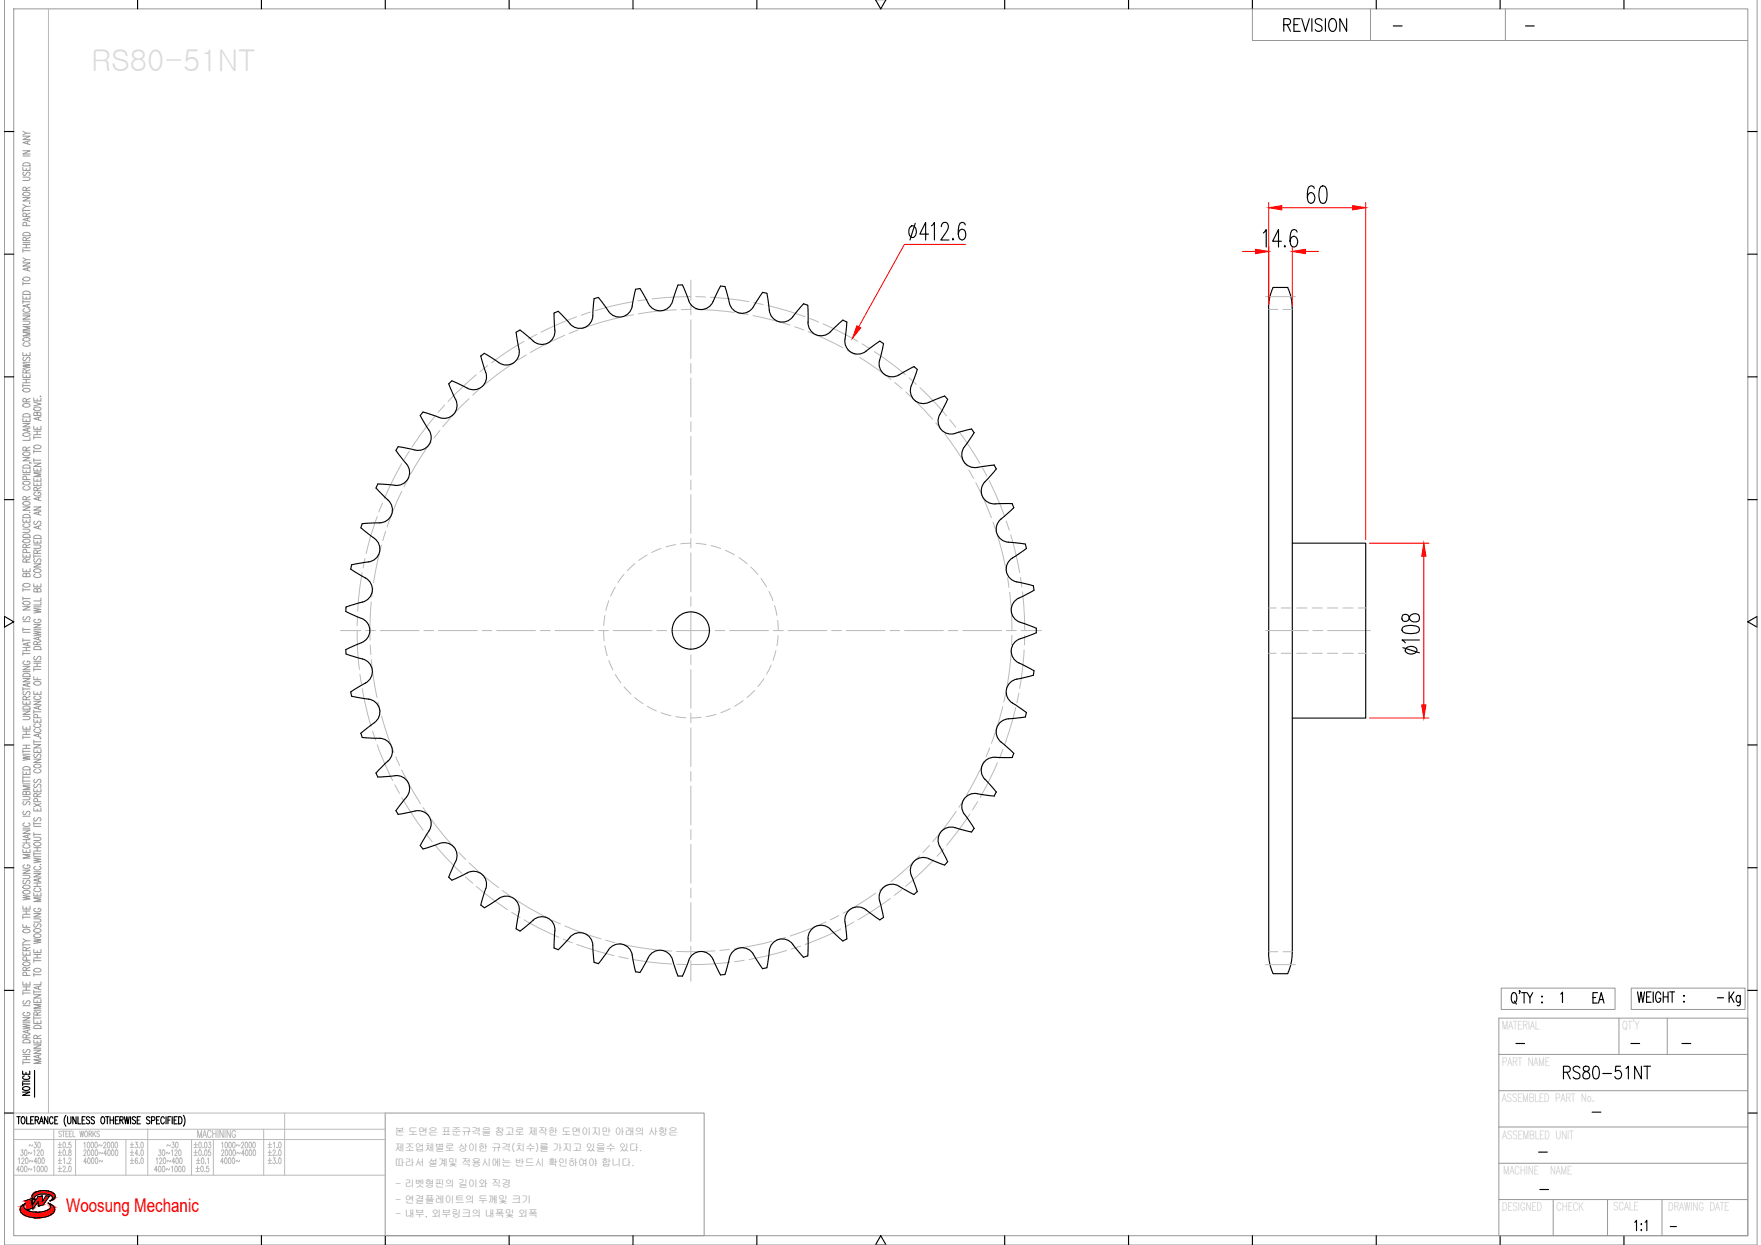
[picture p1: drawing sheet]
<svg xmlns="http://www.w3.org/2000/svg" width="297mm" height="210mm" viewBox="0 0 297 210" stroke-linecap="round" stroke-linejoin="round" font-family="sans-serif">
<defs><g id="words">
<text font-size="5.3" x="290.7" y="170.7">Kg</text>
<text font-size="4.9" x="267.8" y="170.4">EA</text>
<text font-size="3.2" fill="#f00" x="11.1" y="204.3">Woosung Mechanic</text>
<g font-size="2.6">
<text x="234.2" y="5.6">-</text>
<text x="256.5" y="5.6">-</text>
<text x="288.9" y="169.3">-</text>
<text x="254.7" y="177.1">-</text>
<text x="274.1" y="177.1">-</text>
<text x="282.9" y="177.1">-</text>
<text x="267.8" y="188.7">-</text>
<text x="258.6" y="195.4">-</text>
<text x="258.9" y="201.8">-</text>
<text x="280.8" y="208.1">-</text>
</g>
<g font-size="1.7" fill="#989898">
<text x="66.6" y="191.4">본 도면은 표준규격을 참고로 제작한 도면이지만 아래의 사항은</text>
<text x="66.6" y="194.1">제조업체별로 상이한 규격(치수)를 가지고 있을수 있다.</text>
<text x="66.6" y="196.6">따라서 설계및 적용시에는 반드시 확인하여야 합니다.</text>
<text x="66.7" y="200.2">- 리벳형핀의 길이와 직경</text>
<text x="66.7" y="202.8">- 연결플레이트의 두께및 크기</text>
<text x="66.7" y="205.2">- 내부, 외부링크의 내폭및 외폭</text>
</g>
</g></defs>
<!-- layer: 0 -->
<g fill="none" stroke="#989898" stroke-width=".17">
<path d="M.7 -.1v210h295.7v-210M2.3 1.5h292.5v206.8h-292.5zM211.3 1.5v5.3h83.5M231.2 1.5v5.3M253.9 1.5v5.3M3.9 33.3h1.2l-1.2 .6h1.2M3.9 29.9h.8l.4 .2-.2 .3h-1M3.9 28.2v.5h1.2v-.5M3.9 25.4h1.2l-1.2 .6h1.2M3.9 23h1.2l-1.2 .5h1.2M3.9 35.2v.6M3.9 35.5h1.2"/>
<path d="M3.9 34.5l.5 .3M3.9 26.3h1.2M3.9 22.1l.5 .4M3.9 39.3a.82 .82 0 0 1 1.2 .1v.3h-1.2zM3.9 32.5a.91 .91 0 0 1 1.2 .1 .64 .64 0 0 1-.6 .4 .64 .64 0 0 1-.6-.4zM3.9 27.6a.84 .84 0 0 1 1.2 .1v.3h-1.2zM4 29l-.1 .4 .1 .2 .3-.1a.52 .52 0 0 1 .7-.4l.1 .3-.2 .2M4.4 36.5v-.5h-.4l-.1 .5h1.2M4.4 32.1l-.1-.5h-.4v.5h1.2M4.4 28.4v.3M4.5 38.1l-.1-.5-.1-.1-.4 .1v.5h1.2M4.7 23.8v.4"/>
<path d="M4.7 36.8v.4M5 34.2v.1zM5.1 36.7l-1.2 .3 1.2 .3M5.1 34.8h-.7l-.5 .3M5.1 23.7l-1.2 .3 1.2 .4M5.1 22.5h-.7l-.5 .3M5.1 35.9l-.7 .3M5.1 31.6l-.7 .2M3.9 59.4v.6h1.2v-.6M3.9 54.1h.8l.4 .3-.2 .3h-1M3.9 53.2h1.2l-1.2 .6h1.2M3.9 49.9v.5h1.2v-.5"/>
<path d="M3.9 44.3h1.2l-1.2 .6h1.2M3.9 42v.5M3.9 47.5v.6M3.9 50.6v.6M3.9 52.9h1.2M3.9 50.9h1.2M3.9 47.8h1.2M3.9 43.5l.5 .3M3.9 42.3h1.2M3.9 41.8h1.2M3.9 41.2h1.2M3.9 40.9h1.2"/>
<path d="M3.9 57.1a.91 .91 0 0 1 1.2 0 .69 .69 0 0 1-1.2 .3zM3.9 49.2a.82 .82 0 0 1 1.2 .2v.2h-1.2zM3.9 46.9a.71 .71 0 0 1 1.2 .2 .7 .7 0 0 1-1.2-.1zM4.2 57.8a.32 .32 0 0 0-.3 .4 .32 .32 0 0 0 .4 .2h.3a.32 .32 0 0 0 .5-.2 .32 .32 0 0 0-.3-.4M4.2 52a.32 .32 0 0 0-.3 .5 .32 .32 0 0 0 .4 .2h.3a.32 .32 0 0 0 .5-.2 .32 .32 0 0 0-.3-.5M4.4 40.6v-.5h-.4l-.1 .5h1.2M4.4 41.2v.6M4.4 50.1v.3M4.4 59.6v.4M4.7 45.2v.4M4.7 51.4v.4M5.1 56h-1.2l1.2 .3-1.2 .3h1.2"/>
<path d="M5.1 55h-1.2l1.2 .3-1.2 .4h1.2M5.1 51.3l-1.2 .3 1.2 .3M5.1 45.1l-1.2 .3 1.2 .3M5.1 43.8h-.7l-.5 .3M5.1 40l-.7 .3M3.9 79.2v.5h1.2v-.5M3.9 77.1h1.2l-1.2 .6h1.2M3.9 73.2a.72 .72 0 0 1 1.2 .2 .87 .87 0 0 1-1.2 0zM3.9 71.4h1.2l-1.2 .6h1.2M3.9 70.5v.6h1.2v-.6M3.9 63.1v.5h1.2v-.5M3.9 61.3l1.2 .2-1.2 .2 1.2 .2-1.2 .2"/>
<path d="M3.9 64.7v.6M3.9 65h1.2M3.9 64.5h1.2M3.9 64h1.2M3.9 61.1h1.2M3.9 78.5a.84 .84 0 0 1 1.2 .1v.3h-1.2zM3.9 76.4a.71 .71 0 0 1 1.2 .2 .7 .7 0 0 1-1.2-.2zM3.9 69.9a.79 .79 0 0 1 1.2 .1v.3h-1.2zM3.9 68.2a.91 .91 0 0 1 1.2 .1 .69 .69 0 0 1-1.2 .2zM3.9 65.6a.74 .74 0 0 1 1.2 .2 .7 .7 0 0 1-1.2-.1zM4 60.2a.29 .29 0 0 0-.1 .5 .29 .29 0 0 0 .5-.1l.1-.2a.31 .31 0 0 1 .5-.1 .31 .31 0 0 1-.1 .5M4.4 75.9v-.5h-.5v.5h1.2"/>
<path d="M4.4 67.7v-.4l-.4-.1-.1 .5h1.2M4.4 62.9v-.5h-.5v.5h1.2M4.4 63.3v.3M4.4 64v.5M4.4 70.8v.3M4.4 79.4v.3M4.7 72.3v.4M5 78l.3 .1M5.1 73.8v.4h-1.2M5.1 72.2l-1.2 .3 1.2 .3M5.1 75.4l-.7 .2M5.1 67.2l-.7 .3"/>
<path d="M5.1 62.3l-.7 .3M5.7 78.9v.5h1.2v-.5M5.7 78.1h1.2l-1.2 .5h1.2M5.7 71.9v.5h1.2v-.5M5.7 67.8l1.2 .3-1.2 .3M5.7 67.1v.5h1.2v-.5M5.7 73.5v.5M5.7 75.8v.6M5.7 77.3v.6M5.7 77.6h1.2M5.7 76.1h1.2M5.7 73.7h1.2"/>
<path d="M5.7 73.3h1.2M5.7 72.7h1.2M5.8 75.2a.71 .71 0 0 1 1.1 .2 .73 .73 0 0 1-1.2-.1zM5.8 68.8a.91 .91 0 0 1 1.1 0 .69 .69 0 0 1-1.1 .3zM6.3 69.7l.2-.2h.3l.1 .2v.4h-1.2l.1-.6 .4 .1 .1 .5M6.3 67.3v.3M6.3 72.1v.3M6.3 72.7v.6M6.3 79.1v.3M6.5 70.4v.4M6.8 66.8h.1zM6.9 79.7h-1.2l1.2 .3-1.2 .4h1.2"/>
<path d="M6.9 70.3l-1.2 .3 1.2 .3M3.9 95.9v.5h1.2v-.5M3.9 93.4v.5h1.2v-.5M3.9 89.2h1l.2 .2-.2 .3-1 .1M3.9 87.5v.5h1.2v-.5M3.9 85.5h1.2l-1.2 .5h1.2M3.9 99.2v.5M3.9 99.4h1.2M3.9 80h1.2M3.9 98.5a.91 .91 0 0 1 1.2 .1 .64 .64 0 0 1-.6 .4 .64 .64 0 0 1-.6-.4zM3.9 91.1a.71 .71 0 0 1 1.2 .2 .73 .73 0 0 1-1.2-.2zM3.9 90.2a.79 .79 0 0 1 1.2 .1v.3h-1.2z"/>
<path d="M3.9 86.9a.82 .82 0 0 1 1.2 .1v.3h-1.2zM3.9 84.7a.91 .91 0 0 1 1.2 .1 .64 .64 0 0 1-.6 .4 .64 .64 0 0 1-.6-.4zM3.9 81.3a.91 .91 0 0 1 1.2 .1 .64 .64 0 0 1-.6 .4 .64 .64 0 0 1-.6-.4zM4.2 88.3a.32 .32 0 0 0-.3 .4 .32 .32 0 0 0 .4 .2h.3a.32 .32 0 0 0 .5-.2 .32 .32 0 0 0-.3-.4M4.2 82a.32 .32 0 0 0-.3 .4 .32 .32 0 0 0 .4 .2h.3a.32 .32 0 0 0 .5-.2 .32 .32 0 0 0-.3-.4M4.4 96.9l.3-.2h.3l.1 .2v.3h-1.2l.1-.5h.4v.5M4.4 94.8v-.5l-.4-.1-.1 .6h1.2M4.4 92.3l-.1-.5-.4 .1v.4h1.2M4.4 84.3v-.5l-.4-.1-.1 .6h1.2M4.4 87.7v.3M4.4 93.6v.3M4.4 96.1v.3"/>
<path d="M4.5 93.2l-.1-.5h-.5v.5h1.2M4.5 80.8l-.1-.4-.1-.1-.4 .1v.4h1.2M5 86.4h.1M5.1 94.2l-.7 .3M5.1 91.8l-.7 .2M5.1 83.7l-.7 .3M5.7 98.4v.5h1.2v-.5M5.7 95.1h1.2l-1.2 .5h1.2M5.7 91.9h.9l.3 .2-.2 .3h-1M5.7 91v.6h1.2v-.6M5.7 85.5h1.2l-1.2 .5h1.2M5.7 81.4v.5h1.2v-.5"/>
<path d="M5.7 80.6v.5h1.2v-.5M5.7 93.5v.6M5.7 93.8h1.2M5.8 96a.91 .91 0 0 1 1.1 .1 .64 .64 0 0 1-.6 .4 .64 .64 0 0 1-.6-.4zM5.8 90.4a.79 .79 0 0 1 1.1 .1v.3h-1.2zM5.9 94.2a.29 .29 0 0 0-.2 .5 .29 .29 0 0 0 .5-.1l.1-.2a.31 .31 0 0 1 .5-.1 .31 .31 0 0 1-.1 .5M5.9 87.9l-.2 .2 .2 .3 .3-.1 .1-.3a.3 .3 0 0 1 .5-.1 .3 .3 0 0 1-.1 .5M6 96.8a.32 .32 0 0 0-.3 .4 .32 .32 0 0 0 .5 .2h.2a.32 .32 0 0 0 .5-.2 .32 .32 0 0 0-.3-.4M6 83a.32 .32 0 0 0-.3 .4 .32 .32 0 0 0 .5 .2h.2a.34 .34 0 0 0 .5-.3 .34 .34 0 0 0-.5-.3v.2M6.3 99.4l.2-.2 .3 .1 .1 .1v.4h-1.2l.1-.5h.4l.1 .5M6.3 93.3l-.1-.5h-.4l-.1 .5h1.2M6.3 82.7l-.1-.5h-.4l-.1 .5h1.2"/>
<path d="M6.3 80.8v.3M6.3 81.6v.3M6.3 91.2v.4M6.3 98.6v.3M6.5 83.9v.4M6.5 86.4v.4M6.5 88.7v.4M6.9 88.6l-1.2 .3 1.2 .3M6.9 86.2l-1.2 .3 1.2 .4M6.9 83.8l-1.2 .3 1.2 .3M6.9 92.7l-.6 .3M6.9 82.2l-.6 .3"/>
<path d="M3.9 119.9h1.2l-1.2 .6h1.2M3.9 118.2v.5h1.2v-.5M3.9 114.4h1.2l-1.2 .5h1.2M3.9 112.3h1.2l-1.2 .6h1.2M3.9 102.3h1.2l-1.2 .5h1.2M3.9 100.6v.6M3.9 105.8v.6M3.9 107.6v.6M3.9 109.9v.6M3.9 115.9v.5M3.9 116.2h1.2M3.9 113.2h1.2"/>
<path d="M3.9 110.2h1.2M3.9 109.7h1.2M3.9 109.1h1.2M3.9 107.9h1.2M3.9 106.6h1.2M3.9 106.1h1.2M3.9 104.8h1.2M3.9 100.9h1.2M3.9 119.2a.84 .84 0 0 1 1.2 .1v.3h-1.2zM3.9 113.7a.82 .82 0 0 1 1.2 .1v.3h-1.2zM3.9 101.5a.91 .91 0 0 1 1.2 .1 .69 .69 0 0 1-1.2 .2zM4 116.6a.29 .29 0 0 0-.1 .5 .29 .29 0 0 0 .5-.1l.1-.2a.31 .31 0 0 1 .5-.1 .31 .31 0 0 1-.1 .5"/>
<path d="M4 104a.29 .29 0 0 0-.1 .4 .29 .29 0 0 0 .5 0l.1-.3a.31 .31 0 0 1 .5-.1 .31 .31 0 0 1-.1 .5M4.2 111.5a.32 .32 0 0 0-.3 .4 .32 .32 0 0 0 .4 .2h.3a.34 .34 0 0 0 .5-.3 .34 .34 0 0 0-.5-.3v.2M4.4 118v-.5l-.4-.1-.1 .6h1.2M4.4 109.1v.6M4.4 118.4v.3M4.7 108.4v.4M4.7 115.3v.4M5.1 115.2l-1.2 .3 1.2 .3M5.1 108.3l-1.2 .3 1.2 .3M5.1 117.4l-.7 .3M5.7 118.2h1.2l-1.2 .6h1.2M5.7 116.6v.5h1.2v-.5"/>
<path d="M5.7 114.1v.5h1.2M5.7 106.4l1.2 .2-1.2 .2 1.2 .2-1.2 .2M5.7 105.3h1.2l-1.2 .5h1.2M5.7 102.5l1.2 .3-1.2 .1 1.2 .3-1.2 .1M5.7 112.6v.5M5.7 119.7v.6M5.7 112.9h1.2M5.7 112.4h1.2M5.7 111.8h1.2M5.7 111.5h1.2M5.7 106.2h1.2M5.7 102.3h1.2"/>
<path d="M5.8 115a.71 .71 0 0 1 1.1 .3 .7 .7 0 0 1-1.2-.2zM5.8 109.1a.84 .84 0 0 1 1.1 .2v.2h-1.2zM5.9 110.7a.29 .29 0 0 0-.2 .4 .29 .29 0 0 0 .5 0l.1-.3a.31 .31 0 0 1 .5-.1 .31 .31 0 0 1-.1 .5M6 117.4a.32 .32 0 0 0-.3 .4 .32 .32 0 0 0 .5 .2h.2a.32 .32 0 0 0 .5-.2 .32 .32 0 0 0-.3-.4M6 104.4a.32 .32 0 0 0-.3 .4 .32 .32 0 0 0 .5 .2h.2a.33 .33 0 0 0 .5-.3 .33 .33 0 0 0-.5-.3v.2M6.3 108.7l-.1-.5h-.4l-.1 .5h1.2M6.3 111.8v.6M6.3 114.3v.3M6.3 116.7v.4M6.5 107.5v.4M6.5 119.1v.4M6.9 119l-1.2 .3 1.2 .3"/>
<path d="M6.9 107.3l-1.2 .3 1.2 .4M6.9 101.5v.5h-1.2M6.9 100.8v.5h-1.2M6.9 108.1l-.6 .3M3.9 139.9h1.2l-1.2 .6h1.2M3.9 134.3h.8l.4 .2-.2 .3h-1M3.9 130v.6h1.2v-.6M3.9 127.4l1.2 .2-1.2 .2 1.2 .2-1.2 .2M3.9 122.4v.6h1.2v-.6M3.9 120.8h.8l.4 .2-.2 .3h-1M3.9 124v.6M3.9 126.4v.6"/>
<path d="M3.9 130.8v.5M3.9 131.4v.6M3.9 139.6h1.2M3.9 137.6h1.2M3.9 132.2h1.2M3.9 131.7h1.2M3.9 131h1.2M3.9 127.2h1.2M3.9 126.7h1.2M3.9 126.2h1.2M3.9 125.6h1.2M3.9 124.3h1.2"/>
<path d="M3.9 123.8h1.2M3.9 123.3h1.2M3.9 129.4a.82 .82 0 0 1 1.2 .1v.3h-1.2zM4 136.8a.29 .29 0 0 0-.1 .4 .29 .29 0 0 0 .5 0l.1-.3a.31 .31 0 0 1 .5-.1 .31 .31 0 0 1-.1 .5M4 135.1l-.1 .2 .1 .4 .3-.1 .2-.3a.3 .3 0 0 1 .5-.1 .3 .3 0 0 1-.1 .5M4.2 138.7a.32 .32 0 0 0-.3 .4 .32 .32 0 0 0 .4 .3h.3a.32 .32 0 0 0 .5-.3 .32 .32 0 0 0-.3-.4M4.4 133.6l.3-.2h.3l.1 .2v.4h-1.2l.1-.6 .4 .1v.5M4.4 122.6v.4M4.4 123.3v.5M4.4 125.6v.6M4.4 130.2v.4M5.1 132.5h-1.2l1.2 .3-1.2 .3h1.2"/>
<path d="M5.7 136.2v.5h1.2v-.5M5.7 133v.5h1.2v-.5M5.7 128h1.2l-1.2 .6h1.2M5.7 126.3v.6h1.2v-.6M5.7 125.5h1.2l-1.2 .6h1.2M5.7 121.3v.5h1.2v-.5M5.7 124.8v.5M5.7 138.6v.5M5.7 139.3h1.2M5.7 138.9h1.2M5.7 135.5l1.2 .5M5.7 125.1h1.2"/>
<path d="M5.7 120h1.2M5.8 129a.91 .91 0 0 1 1.1 .1 .69 .69 0 0 1-1.1 .2zM5.9 137.9a.29 .29 0 0 0-.2 .4 .29 .29 0 0 0 .5 0l.1-.3a.31 .31 0 0 1 .5-.1 .31 .31 0 0 1-.1 .5M5.9 132.2l-.2 .4a.26 .26 0 0 0 .2 .2 .26 .26 0 0 0 .3-.2l.1-.2a.31 .31 0 0 1 .5-.1 .31 .31 0 0 1-.1 .5M5.9 131.4a.29 .29 0 0 0-.2 .5 .29 .29 0 0 0 .5-.1l.1-.2a.31 .31 0 0 1 .5-.1 .31 .31 0 0 1-.1 .5M5.9 127.1a.29 .29 0 0 0-.2 .5 .29 .29 0 0 0 .5-.1l.1-.2a.31 .31 0 0 1 .5-.1 .31 .31 0 0 1-.1 .5M6 129.7a.32 .32 0 0 0-.3 .4 .32 .32 0 0 0 .5 .2h.2a.32 .32 0 0 0 .5-.2 .32 .32 0 0 0-.3-.4M6 122.9a.32 .32 0 0 0-.3 .4 .32 .32 0 0 0 .5 .2h.2a.32 .32 0 0 0 .5-.2 .32 .32 0 0 0-.3-.4M6 122a.32 .32 0 0 0-.3 .5 .32 .32 0 0 0 .5 .2h.2a.32 .32 0 0 0 .5-.2 .32 .32 0 0 0-.3-.5M6.3 134.3l-.1-.4-.4-.1-.1 .5h1.2M6.3 121.4v.4M6.3 126.5v.4"/>
<path d="M6.3 133.2v.3M6.3 136.4v.3M6.3 135.2v-.5l-.2-.1-.3 .1-.1 .5h1.2M6.3 121v-.5h-.5l-.1 .5h1.2M6.5 123.8v.4M6.8 124.5h.1zM6.9 123.6l-1.2 .4 1.2 .3M6.9 135.5l-1.2 .5M6.9 133.8l-.6 .2M3.9 155.8v.6h1.2M3.9 152.8v.5h1.2v-.5M3.9 151l1.2 .1-1.2 .2 1.2 .2-1.2 .2"/>
<path d="M3.9 149.5a.72 .72 0 0 1 1.2 .1 .87 .87 0 0 1-1.2 0zM3.9 147.6h.8l.4 .2-.2 .3h-1M3.9 146.7h1.2l-1.2 .5h1.2M3.9 143.2v.5h1.2v-.5M3.9 154.4v.5M3.9 159v.6M3.9 159.3h1.2M3.9 158.3l.5 .3M3.9 154.6h1.2M3.9 154.1h1.2M3.9 153.6h1.2M3.9 142.1h1.2"/>
<path d="M3.9 141.6h1.2M3.9 156.8a.91 .91 0 0 1 1.2 .1 .64 .64 0 0 1-.6 .4 .64 .64 0 0 1-.6-.4zM3.9 150.3a.91 .91 0 0 1 1.2 0 .64 .64 0 0 1-.6 .5 .64 .64 0 0 1-.6-.5zM4 148.4a.29 .29 0 0 0-.1 .5 .29 .29 0 0 0 .5-.1l.1-.2a.31 .31 0 0 1 .5-.1 .31 .31 0 0 1-.1 .5M4.2 145.8a.32 .32 0 0 0-.3 .4 .32 .32 0 0 0 .4 .2h.3a.33 .33 0 0 0 .5-.3 .33 .33 0 0 0-.5-.3v.2M4.2 142.4a.32 .32 0 0 0-.3 .4 .32 .32 0 0 0 .4 .2h.3a.32 .32 0 0 0 .5-.2 .32 .32 0 0 0-.3-.4M4.4 141.6v.5M4.4 143.4v.3M4.4 152.9v.4M4.4 153.6v.5M4.4 156v.4M4.7 140.8v.4"/>
<path d="M5.1 158.6h-.7l-.5 .3M5.1 144.1h-1.2l1.2 .3-1.2 .3h1.2M5.1 140.7l-1.2 .3 1.2 .4M5.1 159.7l-.7 .3M5.7 158.3l1.2 .2-1.2 .2 1.2 .2-1.2 .2M5.7 154.9h.9l.3 .2-.2 .3-1 .1M5.7 154h1.2l-1.2 .6h1.2M5.7 150.5v.6h1.2v-.6M5.7 147.3h1.2l-1.2 .5h1.2M5.7 144.7l1.2 .2-1.2 .2 1.2 .2-1.2 .2M5.7 141.2h.9l.3 .2-.2 .3h-1M5.7 140.4v.5"/>
<path d="M5.7 143.7v.5M5.7 149.5h1.2M5.7 148.9h1.2M5.7 147h1.2M5.7 144.4h1.2M5.7 143.9h1.2M5.7 143.5h1.2M5.7 142.9h1.2M5.7 140.7h1.2M5.8 157.6a.71 .71 0 0 1 1.1 .2 .7 .7 0 0 1-1.2-.1zM5.8 156.7a.71 .71 0 0 1 1.1 .2 .7 .7 0 0 1-1.2-.1zM5.8 142.1a.71 .71 0 0 1 1.1 .3 .7 .7 0 0 1-1.2-.2z"/>
<path d="M5.9 155.8l-.2 .1 .2 .4 .3-.1 .1-.3a.3 .3 0 0 1 .5-.1 .3 .3 0 0 1-.1 .5M6 153.1a.32 .32 0 0 0-.3 .4 .32 .32 0 0 0 .5 .2h.2a.34 .34 0 0 0 .5-.3 .34 .34 0 0 0-.5-.3v.2M6 149.7a.32 .32 0 0 0-.3 .4 .32 .32 0 0 0 .5 .2h.2a.32 .32 0 0 0 .5-.2 .32 .32 0 0 0-.3-.4M6 146.1a.32 .32 0 0 0-.3 .4 .32 .32 0 0 0 .5 .2h.2a.32 .32 0 0 0 .5-.2 .32 .32 0 0 0-.3-.4M6.3 142.9v.6M6.3 148.9v.6M6.3 150.7v.4M6.5 148.2v.4M6.8 145.8h.1zM6.9 151.4h-1.2l1.2 .3-1.2 .3h1.2M6.9 148.1l-1.2 .3 1.2 .3M3.9 172.7l1.2 .2-1.2 .2 1.2 .2-1.2 .2"/>
<path d="M3.9 171.6h1.2l-1.2 .5h1.2M3.9 165.5v.6h1.2v-.6M3.9 160.5v.6h1.2v-.6M3.9 179.1h1.2M3.9 167.1v.6M3.9 178.9v.5M3.9 178.7h1.2M3.9 178.1h1.2M3.9 177.8h1.2M3.9 172.4h1.2M3.9 169.6h1.2M3.9 167.4h1.2"/>
<path d="M3.9 167h1.2M3.9 166.4h1.2M3.9 175.4a.82 .82 0 0 1 1.2 .1v.3h-1.2zM3.9 162.3a.71 .71 0 0 1 1.2 .3 .7 .7 0 0 1-1.2-.2zM4 176.9l-.1 .2 .1 .4 .3-.1 .2-.3a.3 .3 0 0 1 .5-.1 .3 .3 0 0 1-.1 .5M4 168.7a.29 .29 0 0 0-.1 .5 .29 .29 0 0 0 .5-.1l.1-.2a.31 .31 0 0 1 .5-.1 .31 .31 0 0 1-.1 .5M4.2 170.7a.32 .32 0 0 0-.3 .4 .32 .32 0 0 0 .4 .2h.3a.33 .33 0 0 0 .5-.3 .33 .33 0 0 0-.5-.3v.2M4.4 175v-.5l-.4-.1-.1 .6h1.2M4.4 163.6v-.5h-.4l-.1 .5h1.2M4.4 160.3v-.5h-.4l-.1 .5h1.2M4.4 160.7v.4M4.4 165.7v.4"/>
<path d="M4.4 166.4v.6M4.4 178.1v.6M4.5 164.5l-.1-.5h-.5v.5h1.2M4.5 161.9l-.1-.5-.1-.1-.4 .1v.5h1.2M4.7 173.7v.4M5.1 173.6l-1.2 .3 1.2 .4M5.1 174.4l-.7 .3M5.1 163.1l-.7 .2M5.7 177.1h1.2l-1.2 .5h1.2M5.7 176.2h1.2l-1.2 .5h1.2M5.7 175.3v.5h1.2v-.5M5.7 172v.6h1.2v-.6"/>
<path d="M5.7 168.5v.5h1.2v-.5M5.7 167.7h1.2l-1.2 .6h1.2M5.7 160.1v.5h1.2v-.5M5.7 171.6h1.2M5.7 161.7v.6M5.7 164.1v.5M5.7 166.9v.6M5.7 171.4v.5M5.7 170.3h1.2M5.7 167.2h1.2M5.7 164.3h1.2M5.7 162h1.2"/>
<path d="M5.7 161.5h1.2M5.7 160.9h1.2M5.8 173a.82 .82 0 0 1 1.1 .1v.3h-1.2zM5.8 163.4a.71 .71 0 0 1 1.1 .3 .87 .87 0 0 1-1.2 0zM6.3 175.1l-.1-.5h-.4l-.1 .5h1.2M6.3 171.1l-.1-.4-.4-.1-.1 .5h1.2M6.3 160.3v.3M6.3 160.9v.6M6.3 168.7v.3M6.3 172.2v.4M6.3 175.5v.3M6.5 166.3v.4"/>
<path d="M6.5 177.9v.4M6.9 178.7h-1.2l1.2 .3-1.2 .3h1.2M6.9 177.8l-1.2 .3 1.2 .3M6.9 169.3h-1.2l1.2 .4-1.2 .3h1.2M6.9 166.2l-1.2 .3 1.2 .4M6.9 165.5v.5h-1.2M6.9 174.5l-.6 .3M6.9 170.6l-.6 .3M252.8 177.8h42M252.8 171.7h42v36.6h-42zM253.2 166.6h19.2v3.6h-19.2zM273.1 171.7v6.1"/>
<path d="M275.2 166.6h19.2v3.6h-19.2zM281.2 171.7v6.1M65 187.7h53.8v20.6h-53.8zM252.8 196.1h42M252.8 183.9h42M252.8 190h42M252.8 202.2h42M262 202.2v6.1M271.2 202.2v6.1M280.3 202.2v6.1"/>
</g>
<g fill="none" stroke="#000" stroke-width=".19">
<path d="M23.2 -.1v1.6M44.1 -.1v1.6M65 -.1v1.6M85.9 -.1v1.6M106.8 -.1v1.6M127.7 -.1v1.6M147.7 -.1l.9 1.6 .9-1.6M169.5 -.1v1.6M190.4 -.1v1.6M211.3 -.1v1.6M232.1 -.1v1.6M253 -.1v1.6"/>
<path d="M273.9 -.1v1.6M216.5 4.2h.8a.52 .52 0 0 0 .4-.5 .52 .52 0 0 0-.4-.6h-.8v2.2M217.1 4.2l.6 1.1M218.3 4.2h.6M219.3 3.1h-1v2.2h1M219.6 3.1l.6 2.2 .7-2.2M221.3 3.1v2.2M223 3.4a.58 .58 0 0 0-.7-.3 .58 .58 0 0 0-.4 .8l.8 .4a.53 .53 0 0 1 .3 .5 .53 .53 0 0 1-.4 .5h-.3l-.4-.3M223.6 3.1v2.2M224.5 3.3l.1-.2a.93 .93 0 0 1 .8 1.4l-.1 .3a.57 .57 0 0 1-.5 .5 .57 .57 0 0 1-.6-.5 1.47 1.47 0 0 1 .3-1.5zM227.1 3.1v2.2l-1.1-2.2v2.2M.7 22.2h1.6"/>
<path d="M294.8 22.2h1.6M.7 42.9h1.6M87.1 56l.3 2.4a2.25 2.25 0 0 1-.8 2.8 2.25 2.25 0 0 1-2.9-.3l-2-1.3-.2 .1-.4 .3 .7 2.3a2.25 2.25 0 0 1-.5 2.9 2.25 2.25 0 0 1-2.9 0l-2.2-1M93.6 55.7a2.22 2.22 0 0 1-1.4 2.2 2.22 2.22 0 0 1-2.6-.7l-1.9-1.6-.6 .4M96.1 54.6l-2-2.1-.2 .1-.4 .2 .1 2.9M100.9 50.1l-.7 .2-.2 2.4a2.22 2.22 0 0 1-1.2 2.4 2.22 2.22 0 0 1-2.7-.5M107.2 48.8l-.5 2.3a2.25 2.25 0 0 1-1.8 2.3 2.25 2.25 0 0 1-2.5-1.3l-1.5-2M107.2 48.8l.7-.1 1.5 2.5M115.1 48l-.7 .1-.8 2.2a2.23 2.23 0 0 1-1.8 2.1 2.23 2.23 0 0 1-2.4-1.2M115.1 48l1.1 2.7M116.2 50.7a2.19 2.19 0 0 0 2 1.5 2.19 2.19 0 0 0 2.1-1.4M122.3 48.3l-.8-.1-1.2 2.6"/>
<path d="M122.3 48.3l.6 2.3a2.23 2.23 0 0 0 1.7 2.1 2.23 2.23 0 0 0 2.5-1M127.1 51.7l1.5-2.4 .5 .1 .3 .1 .4 2.8M135.5 51.2l.8 .3v2.4a2.23 2.23 0 0 0 1.1 2.4 2.23 2.23 0 0 0 2.7-.4M135.5 51.2l-1.5 1.9a2.23 2.23 0 0 1-2.4 1.2 2.23 2.23 0 0 1-1.8-2M142.8 54.3l-.6-.3-2.1 1.9M142.8 54.3l-.2 2.4a2.26 2.26 0 0 0 1 2.7 2.26 2.26 0 0 0 2.8-.5l2-1.4 .6 .4-.6 2.8M214 51.9v108.8M214.7 48.5l-.5 1.7-.2 1.7M214.8 48.5h2.4l.6 1.7 .2 1.7M218 51.9v108.8M294.8 42.9h1.6M.7 63.5h1.6"/>
<path d="M66.8 75.9l1.4 2a2.25 2.25 0 0 1 .6 2.8 2.25 2.25 0 0 1-2.7 1.1l-2.4-.2M71.3 69.5l-.4 .6 1.2 2a2.26 2.26 0 0 1 .2 2.9 2.26 2.26 0 0 1-2.8 .8l-2.3-.5-.4 .6M76.2 64.2l-.5 .5 1.2 2.7M76.9 67.4a2.23 2.23 0 0 1-.6 2.6 2.23 2.23 0 0 1-2.7 .2l-2.2-.7M148.4 60.7a2.24 2.24 0 0 0 1 2.5 2.24 2.24 0 0 0 2.7-.2l2.1-1.2 .5 .5-1 2.7M153.7 65a2.23 2.23 0 0 0 .7 2.6 2.23 2.23 0 0 0 2.7 .1l2.2-.9 .6 .5-1.1 2.2a2.26 2.26 0 0 0-.1 2.9 2.26 2.26 0 0 0 2.9 .5l2.3-.6 .4 .6M164.3 72.9l-1.3 2a2.26 2.26 0 0 0-.4 2.9 2.26 2.26 0 0 0 2.7 .9l2.4-.3 .4 .7-1.6 1.8a2.26 2.26 0 0 0-.8 2.8 2.26 2.26 0 0 0 2.6 1.2h2.4M294.8 63.5h1.6M.7 84.2h1.6M60.9 89l2.3 1.8M61.1 88.3l-.2 .7M63.1 90.8a2.22 2.22 0 0 1 .8 2.5 2.22 2.22 0 0 1-2.2 1.5l-2.4 .4v.3l-.1 .5 2 1.2a2.25 2.25 0 0 1 1.6 2.4 2.25 2.25 0 0 1-2.1 2l-2.3 .7-.1 .8 2.7 1.2"/>
<path d="M63.7 81.6l-.3 .7 1.7 1.7a2.26 2.26 0 0 1 .9 2.7 2.26 2.26 0 0 1-2.5 1.5l-2.4 .1M170.1 91.4l2.8 .3 .3 .8-2 1.3a2.23 2.23 0 0 0-1.5 2.3 2.23 2.23 0 0 0 1.8 2M170.7 84.9l.3 .7-1.8 1.6a2.23 2.23 0 0 0-1.1 2.4 2.23 2.23 0 0 0 2 1.8M171.5 98.1l2.8 .7 .1 .7-2.1 1.1a2.25 2.25 0 0 0-1.7 2.4 2.25 2.25 0 0 0 2 2.1l2.2 .8M218 91.6h12.4v29.5h-12.4M294.8 84.2h1.6M.7 103.9l1.6 .9-1.6 .9zM59.3 117.4l2.4 .4a2.23 2.23 0 0 1 2.2 1.5 2.23 2.23 0 0 1-.8 2.5M61 108.4l-2.7 1.1 .1 .8 2.3 .7a2.25 2.25 0 0 1 2.1 2 2.25 2.25 0 0 1-1.6 2.4l-2 1.2 .1 .8M61 104.3a2.19 2.19 0 0 1 1.4 2 2.19 2.19 0 0 1-1.4 2M174.8 105.9v.8M174.8 106.7l-2.2 .8a2.25 2.25 0 0 0-2 2.1 2.25 2.25 0 0 0 1.7 2.4l2.1 1.1-.1 .7-2.3 .6a2.25 2.25 0 0 0-2.2 1.9 2.25 2.25 0 0 0 1.4 2.5l1.9 1.4-.2 .7"/>
<path d="M294.8 104.8l1.6-.9v1.8zM.7 125.6h1.6M60.9 123.6l.2 .7M61.1 124.3l2.4 .2a2.25 2.25 0 0 1 2.5 1.4 2.25 2.25 0 0 1-.9 2.7l-1.7 1.7M63.2 121.8l-2.3 1.8M63.4 130.3l.3 .7M66.6 130.8a2.24 2.24 0 0 1 2.4 1.4 2.24 2.24 0 0 1-.8 2.6l-1.4 1.9M66.6 130.8l-2.9 .2M66.8 136.7l.4 .6 2.8-.6M70 136.7a2.23 2.23 0 0 1 2.5 1.1 2.23 2.23 0 0 1-.4 2.7l-1.2 2.1M164.3 139.7l-.4 .6-2.3-.6a2.26 2.26 0 0 0-2.9 .6 2.26 2.26 0 0 0 .1 2.8l1.1 2.2M166.1 131.4l1.9 2.1-.3 .7-2.4-.3a2.25 2.25 0 0 0-2.7 .9 2.25 2.25 0 0 0 .4 2.9l1.3 2"/>
<path d="M170.1 121.2a2.23 2.23 0 0 0-2 1.8 2.23 2.23 0 0 0 1.1 2.4l1.8 1.6-.3 .7M170.7 127.7h-2.4a2.23 2.23 0 0 0-2.5 1 2.23 2.23 0 0 0 .3 2.7M173 120.9l-2.9 .3M294.8 125.6h1.6M.7 146.3h1.6M70.9 142.6l.4 .5 2.3-.7a2.25 2.25 0 0 1 2.9 .4 2.25 2.25 0 0 1 .1 2.9l-.9 2.2 .2 .2 .3 .3 2.2-1a2.25 2.25 0 0 1 2.9 0 2.25 2.25 0 0 1 .5 2.9l-.7 2.3 .6 .4M84.1 151.5a2.23 2.23 0 0 1 2.7 .1 2.23 2.23 0 0 1 .6 2.6l-.3 2.4M84.1 151.5l-2.4 1.6M87.1 156.6l.6 .4M93.5 159.8l.6 .3 1.7-1.7a2.25 2.25 0 0 1 2.7-1 2.25 2.25 0 0 1 1.5 2.5l.2 2.4 .7 .2M93.6 157l-.1 2.8M93.6 157a2.22 2.22 0 0 0-1.4-2.3 2.22 2.22 0 0 0-2.6 .8l-1.9 1.5"/>
<path d="M140.1 156.7a2.23 2.23 0 0 0-2.7-.4 2.23 2.23 0 0 0-1.1 2.5v2.4M146.1 153.4a2.23 2.23 0 0 0-2.7-.1 2.23 2.23 0 0 0-.8 2.6l.2 2.4-.6 .3-2.1-1.9M148.4 151.9l.6 2.8-.4 .3-.2 .1-2.3-1.7M153.7 147.6l1 2.7-.5 .5M154.2 150.8l-2.1-1.1a2.23 2.23 0 0 0-2.7-.3 2.23 2.23 0 0 0-1 2.5M159.8 145.3l-.5 .6-2.2-.9a2.23 2.23 0 0 0-2.7 0 2.23 2.23 0 0 0-.7 2.6M294.8 146.3h1.6M.7 167h1.6M102.6 160.1a2.19 2.19 0 0 1 2.3-.9 2.19 2.19 0 0 1 1.7 1.8M102.6 160.1l-1.7 2.4M106.6 161l.6 2.9M109.4 161.4l-1.5 2.6-.7-.2"/>
<path d="M109.4 161.4a2.22 2.22 0 0 1 2.4-1.1 2.22 2.22 0 0 1 1.8 2l.8 2.3h.7M127.1 160.9a2.23 2.23 0 0 0-2.5-1 2.23 2.23 0 0 0-1.7 2.1l-.6 2.3-.8 .1-1-2.2a2.26 2.26 0 0 0-2.3-1.8 2.26 2.26 0 0 0-2.2 2l-.9 2.2M129.8 160.3l-.4 2.9h-.3l-.5 .1-1.5-2.4M129.8 160.3a2.22 2.22 0 0 1 1.8-2 2.22 2.22 0 0 1 2.4 1.3l1.5 1.8M136.2 161.1l-.7 .3M214 160.7l.2 1.8 .5 1.6M218 160.7l-.2 1.8-.6 1.6-2.4 .1M255.2 167.4h.1a.77 .77 0 0 1 .5 1v.3a.41 .41 0 0 1-.4 .4 .41 .41 0 0 1-.4-.4l-.1-.7zM255.4 168.8l.4 .5M256.4 167.1l-.1 .1v-.1v-.1l.1 .1-.1 .4M256.7 167.4h.8M257.1 167.4v1.7"/>
<path d="M257.6 167.4l.5 .8v.9M258.5 167.4l-.4 .8M260.1 168v.1zM260.1 168.9v.2zM263.3 167.6l.3-.3v1.7M267.2 179.9a.45 .45 0 0 0 .1 .7 .76 .76 0 0 1 .7 .4 .76 .76 0 0 1 0 .8 .64 .64 0 0 1-1-.2 .64 .64 0 0 1 .5-.9l.3-.1a.45 .45 0 0 0 .2-.7l-.3-.1zM268.9 179.9l.4-.1a1.05 1.05 0 0 1 .5 1.2l-.3 .8-.4 .1a1.05 1.05 0 0 1-.5-1.2zM273.4 179.8h-.9v.9a.69 .69 0 0 1 1.1 .3 .69 .69 0 0 1-.8 .9l-.3-.1-.1-.3M276.2 167.2l.3 1.8 .3-1.8 .3 1.8 .3-1.8M276.9 179.8v2.1l-1.2-2.1v2.1M277.3 179.8h1.1M277.7 168.1h.5"/>
<path d="M277.8 179.8v2.1M278.5 167.2h-.8v1.8h.8M278.9 167.2v1.8M280.1 167.7a.4 .4 0 0 0-.4-.5 .4 .4 0 0 0-.4 .5v.9a.4 .4 0 0 0 .2 .3 .4 .4 0 0 0 .5 0l.1-.6h-.3M280.6 168.1h.8M280.6 167.2v1.8M281.4 167.2v1.8M281.7 167.2h.8M282.1 167.2v1.8M284 167.8v.2zM284 168.8v.2zM.7 187.7h1.6"/>
<path d="M2.8 188.3h.6M3.1 188.3v1.2M3.7 188.3h.1a.64 .64 0 0 1 .4 .6 .64 .64 0 0 1-.4 .6 .85 .85 0 0 1-.1-1.2zM3.8 184.1h1.2l-1.2 .6h1.2M3.8 180.6v.5h1.2v-.5M3.8 182.7h1.2M3.8 182.5v.5M3.8 182.3h1.2M3.9 183.4a.71 .71 0 0 1 1.1 .2 .7 .7 0 0 1-1.2-.2zM4.1 181.4a.32 .32 0 0 0-.3 .4 .32 .32 0 0 0 .5 .2l.7-.2v-.2l-.3-.2M4.4 180.8v.3M4.5 188.3v1.2h.5"/>
<path d="M5.2 188.8h.3M5.7 188.3h-.5v1.2h.5M5.8 180.5v4.5M5.9 188.8h.5l.1-.4-.6-.1v1.2M6.2 188.8l.3 .7M6.7 189.5l.3-1.2 .3 1.2M6.8 189.1h.4M8.1 188.3v1.2l-.6-1.2v1.2M8.9 188.5l-.2-.2a.64 .64 0 0 0-.4 .6 .64 .64 0 0 0 .4 .6l.2-.3M9.2 188.8h.4M9.7 188.3h-.5v1.2h.5M11.1 188a1.56 1.56 0 0 0 0 1.9"/>
<path d="M11.4 188.3v.8l.2 .4 .3-.2 .1-1M12.8 188.3v1.2l-.5-1.2v1.2M13.2 188.3v1.2h.4M13.9 188.8h.3M14.4 188.3h-.5v1.2h.5M15.1 188.4l-.2-.1-.3 .1 .1 .3 .4 .3v.3l-.2 .2-.3-.2M15.9 188.4l-.2-.1h-.3v.4l.4 .2 .1 .4-.2 .2-.3-.2M17.2 188.3h.1a.64 .64 0 0 1 .4 .6 .64 .64 0 0 1-.4 .6 .85 .85 0 0 1-.1-1.2zM17.8 188.3h.6M18.1 188.3v1.2M18.6 188.8h.5M18.6 188.3v1.2"/>
<path d="M19.1 188.3v1.2M19.5 188.8h.3M20 188.3h-.5v1.2h.5M20.2 188.8h.5l.1-.4-.6-.1v1.2M20.5 188.8l.3 .7M21 188.3l.2 1.2 .2-1.2 .2 1.2 .2-1.2M22 188.3v1.2M22.9 188.4l-.2-.1h-.3l-.1 .4 .5 .2 .1 .4-.2 .2-.4-.2M23.1 188.8h.4M23.7 188.3h-.6v1.2h.6M25.3 188.4a.29 .29 0 0 0-.5-.1 .29 .29 0 0 0 .1 .5l.3 .1 .1 .4-.2 .2-.4-.2M25.6 188.9l.4-.1 .1-.1-.1-.4h-.4v1.2"/>
<path d="M26.4 188.8h.3M26.9 188.3h-.5v1.2h.5M27.7 188.5l-.2-.2a.64 .64 0 0 0-.4 .6 .64 .64 0 0 0 .4 .6l.2-.3M28 188.3v1.2M28.3 188.8h.3M28.8 188.3h-.5v1.2M29 188.3v1.2M29.4 188.8h.3M29.9 188.3h-.5v1.2h.5M30.1 188.3a.64 .64 0 0 1 .6 .4 .64 .64 0 0 1-.2 .7l-.4 .1zM30.9 188a1.66 1.66 0 0 1 0 1.9M263.7 180.8h.8a.52 .52 0 0 0 .4-.5 .52 .52 0 0 0-.4-.5h-.8v2.1"/>
<path d="M264.3 180.8l.6 1.1M266.5 180.1a.61 .61 0 0 0-.7-.4 .61 .61 0 0 0-.4 .6l.1 .3 .8 .4a.55 .55 0 0 1-.2 .9h-.3l-.4-.3M270.3 181h1.5M274.3 180.2l.4-.4v2.1M294.8 187.7h1.6M23.2 208.3v1.6M44.1 208.3v1.6M65 208.3v1.6M85.9 208.3v1.6M106.8 208.3v1.6M127.7 208.3v1.6M148.6 208.3l.9 1.6h-1.8z"/>
<path d="M169.5 208.3v1.6M190.4 208.3v1.6M211.3 208.3v1.6M232.1 208.3v1.6M253 208.3v1.6M273.9 208.3v1.6M275.7 206.1l.3-.4v1.8M276.8 206.3v.2zM276.8 207.3v.2zM277.5 206.1l.3-.4v1.8"/>
<circle cx="116.5" cy="106.3" r="3.1"/>
</g>
<g fill="none" stroke="#bababa" stroke-width=".17">
<path d="M8.2 1.5v186.2M2.3 187.7h62.7v20.6M2.3 190.4h62.7M2.3 192.1h62.7M2.3 198.1h62.7M3.1 195.4l.2-.2v1M3.3 197.2h-.5l.3-.6v1M3.5 193.9h.4l-.2 .3a.26 .26 0 0 1 .2 .4 .26 .26 0 0 1-.4 0M3.6 196.7l.1-.1a.57 .57 0 0 1 0 1l-.2-.2zM3.7 195.4v-.1a.21 .21 0 0 1 .3 0 .21 .21 0 0 1 0 .3l-.4 .6h.5M4.2 196.7l.1-.1a.57 .57 0 0 1 0 1l-.2-.2zM4.2 193.9h.1a.59 .59 0 0 1 0 .9l-.2-.2z"/>
<path d="M4.4 195.3l.1-.1a.56 .56 0 0 1 0 1l-.2-.4zM5.4 197l-.1 .2-.4-.2-.1 .3M5.4 194.3l-.1 .2-.4-.2-.1 .3M5.5 193l-.1 .2-.4-.2-.1 .3M5.5 195.6l-.1 .3-.3-.3-.1 .3M5.7 196.8l.1-.2v1M5.7 194l.1-.1v.9M5.8 192.6h.3l-.2 .3a.27 .27 0 0 1 .3 .4 .27 .27 0 0 1-.5 .1M6.3 195.9h-.5l.3-.7v1M6.3 194.1v-.1a.21 .21 0 0 1 .3-.1 .21 .21 0 0 1 0 .3l-.4 .6h.5M6.3 196.7l.1-.1a.57 .57 0 0 1 0 1l-.2-.5zM6.5 192.6a.59 .59 0 0 1 0 .9l-.1-.4z"/>
<path d="M6.5 195.3l.1-.1a.56 .56 0 0 1 0 1l-.2-.4zM7 196.7l.1-.1a.54 .54 0 0 1 0 1l-.2-.5zM7 193.9h.1a.56 .56 0 0 1 0 .9l-.2-.4zM7.1 195.3l.1-.1a.59 .59 0 0 1 0 1l-.1-.2zM7.6 196.7l.1-.1a.57 .57 0 0 1 0 1l-.2-.2zM9.1 190.4v7.7M9.8 195.6h.6M9.8 196.1h.6M9.8 197h.6M9.8 197.5h.6M9.8 194.3h.6M9.8 194.8h.6"/>
<path d="M9.8 193h.6M9.8 193.5h.6M10.1 192.6v.8M10.1 193.9v.8M10.1 195.2v.8M10.1 196.6v.8M10.4 190.8l-.2-.1-.3 .1v.2l.5 .4-.2 .3-.3-.2M10.5 190.7h.4M10.6 196.8l.1-.1a.21 .21 0 0 1 .3 0 .21 .21 0 0 1 0 .3l-.4 .6h.5M10.7 195.4l.2-.2v1M10.7 193.9h.1a.59 .59 0 0 1 0 .9l-.2-.2zM10.7 192.6h.1a.59 .59 0 0 1 0 .9l-.2-.1z"/>
<path d="M10.7 190.7v1M11.1 191.2h.3M11.3 197.5h.1M11.3 193.4h.1M11.3 196.1v.1zM11.3 194.7v.1zM11.5 190.7h-.4v1h.4M11.6 195.4v-.1a.21 .21 0 0 1 .3 0 .21 .21 0 0 1 0 .3l-.3 .6h.4M11.6 193.9v.3a.31 .31 0 0 1 .4 .3 .31 .31 0 0 1-.4 .3 .4 .4 0 0 1 .3-.6v-.3zM11.7 196.7l.1-.1a.57 .57 0 0 1 0 1l-.2-.5zM11.7 191.2h.3M11.9 192.6h-.3v.4a.26 .26 0 0 1 .4 .2 .26 .26 0 0 1-.4 .2"/>
<path d="M12.1 190.7h-.4v1h.4M12.3 190.7v1h.4M12.7 192.1v6M13.5 190.7l.1 1 .2-1 .2 1 .1-1M14.1 192.8l.2-.2v.9M14.1 194.1l.1-.1a.21 .21 0 0 1 .3-.1 .21 .21 0 0 1 0 .3l-.4 .6h.4M14.4 190.7h.1a.51 .51 0 0 1 .3 .5 .51 .51 0 0 1-.3 .5 .7 .7 0 0 1-.1-1zM14.6 195.9h-.5l.3-.7v1M14.8 192.6h.1a.59 .59 0 0 1 0 .9l-.2-.4zM14.8 193.9h.1a.56 .56 0 0 1 0 .9l-.2-.4zM14.9 195.3l.1-.1a.59 .59 0 0 1 0 1l-.2-.4zM15 191.2l.4-.1v-.4h-.4v1"/>
<path d="M15.2 191.2l.3 .5M15.4 192.6h.1a.56 .56 0 0 1 0 .9l-.2-.4zM15.5 193.9h.1a.59 .59 0 0 1 0 .9l-.2-.2zM15.5 195.3l.1-.1a.59 .59 0 0 1 0 1l-.2-.2zM15.7 190.7v1M15.8 191.1l.3 .6M16.1 192.6h.1a.59 .59 0 0 1 0 .9l-.2-.1zM16.1 193.9h.1a.59 .59 0 0 1 0 .9l-.2-.4zM16.1 190.7l-.4 .6M16.2 195.3v-.1a.59 .59 0 0 1 0 1l-.1-.4zM16.8 190.8l-.2-.1-.3 .1v.2l.5 .4-.2 .3-.3-.2M17.2 193l-.1 .2-.4-.2v.3"/>
<path d="M17.3 194.3l-.1 .2-.4-.2-.1 .3M17.3 195.6l-.1 .3-.4-.3-.1 .3M17.5 192.8v-.1a.22 .22 0 0 1 .3-.1 .22 .22 0 0 1 .1 .3l-.5 .6h.5M18 194.5h-.5l.3-.6v.9M18.2 192.6h.1a.59 .59 0 0 1 0 .9l-.2-.1zM18.3 193.9a.59 .59 0 0 1 0 .9l-.2-.4zM18.8 192.6h.1a.59 .59 0 0 1 0 .9l-.2-.4zM18.9 193.9h.1a.56 .56 0 0 1 0 .9l-.2-.4zM19.5 192.6h.1a.59 .59 0 0 1 0 .9l-.2-.4zM19.5 193.9h.1a.59 .59 0 0 1 0 .9l-.1-.2zM21.2 192.1v6M22 195.6h.5"/>
<path d="M22 196.1h.5M22 194.3h.5M22 194.8h.5M22 193h.5M22 193.5h.5M22.3 192.6v.8M22.3 193.9v.8M22.3 195.2v.8M22.8 192.6h.4l-.2 .3a.27 .27 0 0 1 .2 .4 .27 .27 0 0 1-.4 .1M23.2 195.4v-.1a.49 .49 0 0 0-.5 .4 .49 .49 0 0 0 .3 .5 .28 .28 0 0 0 .2-.3 .28 .28 0 0 0-.3-.3l-.1 .3M23.2 194.5h-.4l.3-.6v.9M23.5 193.4h.1"/>
<path d="M23.5 196.1v.1zM23.5 194.7v.1zM23.8 195.3l.1-.1a.59 .59 0 0 1 0 1l-.2-.4zM23.8 193.9h.1a.59 .59 0 0 1 0 .9l-.2-.4zM23.8 192.6h.1a.59 .59 0 0 1 0 .9l-.2-.4zM24.9 190.3v7.8M26.3 195.4l.2-.2v1M26.6 197.2h-.5l.3-.6v1M26.8 193.9h.3l-.2 .3a.27 .27 0 0 1 .3 .4 .27 .27 0 0 1-.5 0M26.8 196.7l.1-.1a.57 .57 0 0 1 0 1l-.2-.5zM26.9 195.4l.1-.1a.21 .21 0 0 1 .3 0 .21 .21 0 0 1 0 .3l-.4 .6h.4M27.4 196.7l.1-.1a.57 .57 0 0 1 0 1l-.1-.2z"/>
<path d="M27.4 193.9h.1a.59 .59 0 0 1 0 .9l-.1-.2zM27.6 195.3l.1-.1a.59 .59 0 0 1 0 1l-.2-.4zM28.6 197l-.1 .2-.4-.2-.1 .3M28.6 194.3l-.1 .2-.4-.2-.1 .3M28.7 193l-.1 .2-.4-.2v.3M28.8 195.6l-.1 .3-.4-.3-.1 .3M28.9 196.8l.2-.2v1M28.9 194l.2-.1v.9M29 192.6h.4l-.2 .3a.27 .27 0 0 1 .2 .4 .27 .27 0 0 1-.4 .1M29.5 195.9h-.5l.3-.7v1M29.5 194.1l.1-.2a.26 .26 0 0 1 .3 .1 .26 .26 0 0 1-.1 .4l-.3 .4h.4M29.6 196.7l.1-.1a.57 .57 0 0 1 0 1l-.2-.2z"/>
<path d="M29.7 192.6h.1a.59 .59 0 0 1 0 .9l-.2-.1zM29.7 195.3l.1-.1a.59 .59 0 0 1 0 1l-.2-.4zM30.2 196.7l.1-.1a.57 .57 0 0 1 0 1l-.2-.5zM30.2 193.9h.1a.59 .59 0 0 1 0 .9l-.2-.4zM30.4 195.3l.1-.1a.59 .59 0 0 1 0 1l-.2-.2zM30.8 196.7l.2-.1a.57 .57 0 0 1 0 1l-.2-.2zM32.3 192.1v6M32.7 194.3h.6M32.7 194.8h.6M32.7 193h.6M32.7 193.5h.6M33 192.6v.8"/>
<path d="M33 193.9v.8M33 197h.6M33 197.5h.6M33.1 195.6h.6M33.1 196.1h.6M33.3 196.6v.8M33.3 191.8v-1.2l.4 1.2 .3-1.2v1.2M33.4 195.2v.8M33.6 193.9h.1a.59 .59 0 0 1 0 .9l-.2-.4zM33.6 192.6h.1a.59 .59 0 0 1 0 .9l-.2-.4zM33.9 196.7l.1-.1a.57 .57 0 0 1 0 1l-.2-.5zM34 195.3l.1-.1a.59 .59 0 0 1 0 1l-.2-.4z"/>
<path d="M34.2 191.8l.3-1.2 .3 1.2M34.2 193.4h.1M34.2 194.7v.1zM34.3 191.4h.4M34.6 197.5h.1M34.6 193.9h.1a.59 .59 0 0 1 0 .9l-.2-.2zM34.6 192.6h.1a.59 .59 0 0 1 0 .9l-.2-.1zM34.6 196.1v.1zM35 195.4l.2-.2v1M35.2 196.6h-.3v.4a.28 .28 0 0 1 .4 .3 .28 .28 0 0 1-.5 .2v-.1M35.2 192.6h.3l-.1 .3a.27 .27 0 0 1 .2 .4 .27 .27 0 0 1-.5 .1M35.5 193.9h-.3v.4a.26 .26 0 0 1 .4 .2 .26 .26 0 0 1-.4 .2l-.1-.1"/>
<path d="M35.6 190.9l-.2-.3a.64 .64 0 0 0-.4 .6 .64 .64 0 0 0 .4 .6l.2-.3M35.9 191.1h.5M35.9 190.6v1.2M36 192.1v6M36.4 190.6v1.2M36.8 190.6v1.2M37.4 194.1v-.2a.26 .26 0 0 1 .4 .1 .26 .26 0 0 1-.1 .4l-.4 .4h.5M37.4 192.8l.2-.2v.9M37.6 190.6v1.2l-.5-1.2v1.2M37.7 195.9h-.5l.3-.7v1M38 195.3l.1-.1a.59 .59 0 0 1 0 1l-.2-.4zM38 190.6v1.2"/>
<path d="M38 192.6h.1a.59 .59 0 0 1 0 .9l-.1-.1zM38.1 193.9h.1a.59 .59 0 0 1 0 .9l-.2-.4zM38.6 195.3l.1-.1a.59 .59 0 0 1 0 1l-.2-.2zM38.7 192.6h.1a.56 .56 0 0 1 0 .9l-.2-.4zM38.7 193.9h.1a.59 .59 0 0 1 0 .9l-.1-.2zM38.8 190.6v1.2l-.5-1.2v1.2M39.3 195.3v-.1a.59 .59 0 0 1 0 1l-.2-.4zM39.3 192.6h.1a.59 .59 0 0 1 0 .9l-.1-.1zM39.4 193.9h.1a.59 .59 0 0 1 0 .9l-.2-.2zM39.7 190.9l-.2-.3a.64 .64 0 0 0-.4 .6 .64 .64 0 0 0 .4 .6l.2-.3v-.2h-.2M40.4 195.6l-.1 .3-.4-.3-.1 .3M40.5 193l-.1 .2-.4-.2-.1 .3"/>
<path d="M40.5 194.3l-.1 .2-.4-.2-.1 .3M40.7 192.8l.1-.1a.22 .22 0 0 1 .3-.1 .22 .22 0 0 1 0 .3l-.4 .6h.5M41.2 194.5h-.4l.3-.6v.9M41.4 192.6h.1a.59 .59 0 0 1 0 .9l-.1-.1zM41.5 193.9h.1a.59 .59 0 0 1 0 .9l-.2-.2zM42.1 192.6h.1a.59 .59 0 0 1 0 .9l-.2-.4zM42.1 193.9h.1a.59 .59 0 0 1 0 .9l-.2-.4zM42.7 192.6h.1a.56 .56 0 0 1 0 .9l-.2-.4zM42.8 193.9h.1a.59 .59 0 0 1 0 .9l-.2-.2zM44.5 190.4v7.7M45.2 195.6h.6M45.2 196.1h.6"/>
<path d="M45.2 194.3h.6M45.2 194.8h.6M45.2 193h.6M45.2 193.5h.6M45.5 192.6v.8M45.5 193.9v.8M45.5 195.2v.8M46 194.1l.1-.1a.21 .21 0 0 1 .3-.1 .21 .21 0 0 1 0 .3l-.4 .6h.5M46.1 195.2h.3l-.2 .4a.27 .27 0 0 1 .3 .4 .27 .27 0 0 1-.5 0M46.1 192.8l.2-.2v.9M46.7 193.4h.1M46.7 196.1v.1z"/>
<path d="M46.7 194.7v.1zM47.1 195.3l.1-.1a.59 .59 0 0 1 0 1l-.2-.4zM47.1 193.9h.1a.59 .59 0 0 1 0 .9l-.2-.4zM47.1 192.6h.1a.59 .59 0 0 1 0 .9l-.2-.4zM48 187.7v10.4"/>
</g>
<!-- layer: LOGO -->
<g fill="#f00" stroke="#f00" stroke-width=".17">
<path d="M7 200.7h.6z"/>
<path d="M7.8 201.6h.1z"/>
<path d="M7.1 201.6h.1z"/>
<path d="M8.8 202.2h.2z"/>
<path d="M8.2 202.8l.1 .1z"/>
<path d="M4.1 203l.2-.1z"/>
<path d="M5.7 205.3h1.1z"/>
<path d="M7 200.7l.8 .1zM6.9 200.8h.9z"/>
<path d="M6.9 200.8h1.1zM6.7 200.8h1.3z"/>
<path d="M6.7 200.8h1.5zM6.6 200.8h1.6z"/>
<path d="M6.6 200.8l1.8 .1zM6.3 200.9h2.1z"/>
<path d="M6.3 200.9h2.2zM6.3 200.9h2.2z"/>
<path d="M6.3 200.9l2.4 .1zM6 201l.3-.1 2.4 .1z"/>
<path d="M6 201h2.8zM6 201h2.8z"/>
<path d="M6 201l2.9 .1-.1-.1zM5.8 201.1l.2-.1 2.9 .1z"/>
<path d="M5.8 201.1l3.2 .1zM5.8 201.1l3.2 .1z"/>
<path d="M5.7 201.2l3.4 .1-.1-.1zM5.6 201.3l.1-.1 3.4 .1z"/>
<path d="M7.2 201.3h1.9zM7.2 201.3h1.9z"/>
<path d="M5.6 201.3h1.6zM5.6 201.3h1.5z"/>
<path d="M5.6 201.3h1.3zM5.6 201.3h1.5z"/>
<path d="M7.5 201.3h1.7zM7.5 201.3h1.7z"/>
<path d="M7.8 201.3l1.4 .1zM7.8 201.3l1.4 .1z"/>
<path d="M5.6 201.3h1.3zM5.6 201.3l1.1 .1z"/>
<path d="M8 201.4h1.2zM8 201.4h1.2z"/>
<path d="M5.5 201.4h.9h.3zM5.5 201.4h.9h-.9z"/>
<path d="M8.1 201.4h1.1zM8.1 201.4h1.1z"/>
<path d="M5.5 201.4h.9zM5.5 201.4l.8 .1z"/>
<path d="M8.3 201.4l1 .1zM8.3 201.4l1 .1z"/>
<path d="M5.4 201.5h.9zM5.4 201.5h.8z"/>
<path d="M8.6 201.5h.7zM8.6 201.5h.7z"/>
<path d="M5.4 201.5l.6 .1 .2-.1zM5.4 201.5l.6 .1h-.6z"/>
<path d="M8.6 201.5l.7 .1v-.1zM8.6 201.5l.7 .1z"/>
<path d="M5.4 201.6h.6zM5.4 201.6l.6 .1z"/>
<path d="M7.8 201.6l.5 .1zM7.8 201.6l.5 .1z"/>
<path d="M8.7 201.6l.6 .1zM8.7 201.6l.6 .1z"/>
<path d="M7.1 201.6l.1 .2zM6.4 201.8l.7-.2 .1 .2z"/>
<path d="M5.4 201.7l.5 .1 .1-.1zM5.4 201.7l.5 .1z"/>
<path d="M8.8 201.7h.5zM8.8 201.7l.5 .1z"/>
<path d="M5.4 201.8h.4h.1zM5.4 201.8h.4z"/>
<path d="M5.4 201.8h.4zM5.4 201.8l.4 .1z"/>
<path d="M8.9 201.8l.4 .1v-.1zM8.9 201.8l.4 .1h-.4z"/>
<path d="M8.9 201.9h.4zM8.9 201.9h.4z"/>
<path d="M5.5 201.9l.3 .1v-.1zM5.5 201.9l.3 .1h-.3z"/>
<path d="M8.9 201.9l.3 .1 .1-.1zM8.9 201.9l.3 .1h-.3z"/>
<path d="M5.5 202h.3zM5.5 202h.3z"/>
<path d="M8.9 202h.3zM8.9 202l.3 .1z"/>
<path d="M5.5 202l.4 .2-.1-.2zM5.5 202l.4 .2z"/>
<path d="M8.9 202.1l.1 .1 .2-.1zM8.9 202.1l.1 .1z"/>
<path d="M5.7 202.2h.2zM5.7 202.2h.2z"/>
<path d="M8.9 202.2h.1zM8.9 202.2h.1h-.2z"/>
<path d="M5.7 202.2l.3 .1zM5.7 202.2l.3 .1zM5.8 202.3h.2z"/>
<path d="M5.8 202.3h.2zM5.8 202.3h.2z"/>
<path d="M8.8 202.3l-.1 .1 .2-.1zM8.6 202.4l.2-.1z"/>
<path d="M8.5 202.5l.1-.1zM8.5 202.5l.2-.1z"/>
<path d="M5.5 202v.5zM4.2 202.5l1.3-.5v.5z"/>
<path d="M7.7 201.7v.9l.6-.9zM7.7 201.7v.9h-.6z"/>
<path d="M6.4 201.8l.7 .8 .1-.8zM6.4 201.8l.7 .8h-1.3z"/>
<path d="M7.1 202.6h.6zM7.1 202.6h.5z"/>
<path d="M6.4 202.6h.7zM6.4 202.6h.7z"/>
<path d="M5.8 202.6h.6zM5.8 202.6h.6z"/>
<path d="M8.3 202.9l.2 .1zM8.3 202.9l.2 .1z"/>
<path d="M8.4 203h.1zM8.4 203h.1z"/>
<path d="M5.8 202.6l.3 .4 .3-.4zM5.8 202.6l.3 .4h-.5z"/>
<path d="M4.2 202.5l1.3 .5v-.5zM4.2 202.5l1.3 .5h-1.2z"/>
<path d="M5.6 203l.5 .1v-.1zM5.6 203l.5 .1h-.6z"/>
<path d="M4.3 203l1.2 .1v-.1zM4.3 203l1.2 .1z"/>
<path d="M4.1 203v.1zM4 203.1l.1-.1z"/>
<path d="M4 203.1h.1zM4 203.1h.1z"/>
<path d="M6.4 202.6l.9 .5 .3-.5zM6.4 202.6l.9 .5h-.8z"/>
<path d="M8.4 203l.4 .2zM8.4 203l.4 .2h-.3z"/>
<path d="M8.5 203.2h.3zM8.5 203.2h.3z"/>
<path d="M3.9 203.1l.1 .2 .1-.2zM3.7 203.3l.2-.2 .1 .2z"/>
<path d="M3.7 203.3h.3zM3.7 203.3h.3z"/>
<path d="M8.5 203.2l.5 .1-.2-.1zM8.5 203.2l.5 .1h-.4z"/>
<path d="M6.5 203.1v.2l.8-.2zM6.5 203.1v.2z"/>
<path d="M8.6 203.3l.4 .1zM8.6 203.3l.4 .1z"/>
<path d="M3.7 203.3l.3 .1v-.1zM3.7 203.3l.3 .1h-.4z"/>
<path d="M3.6 203.4l.4 .1zM3.6 203.4l.4 .1z"/>
<path d="M8.6 203.4l.5 .1-.1-.1zM8.6 203.4l.5 .1h-.6z"/>
<path d="M8.5 203.5l.7 .1zM8.5 203.5l.7 .1h-.7z"/>
<path d="M3.5 203.5l.5 .1v-.1zM3.5 203.5l.5 .1h-.5z"/>
<path d="M4.3 203.1l1.4 .6 .4-.6zM4.3 203.1l1.4 .6h-1.2z"/>
<path d="M8.5 203.6l.7 .1zM8.5 203.6l.7 .1h-.7z"/>
<path d="M3.5 203.6l.6 .1-.1-.1zM3.5 203.6l.6 .1h-.7z"/>
<path d="M3.4 203.7l.8 .1zM3.4 203.7l.8 .1z"/>
<path d="M8.5 203.7l.7 .1v-.1zM8.5 203.7l.7 .1h-.9z"/>
<path d="M8.3 203.8l.9 .1zM8.3 203.8l.9 .1z"/>
<path d="M3.4 203.8l1 .2-.2-.2zM3.4 203.8l1 .2h-1z"/>
<path d="M4.5 203.7v.3l1.2-.3zM4.5 203.7v.3z"/>
<path d="M3.4 204h1zM3.4 204h1z"/>
<path d="M8.3 203.9l.9 .1v-.1zM8 204l.3-.1 .9 .1z"/>
<path d="M8 204l1.2 .1zM7.9 204.1h1.3z"/>
<path d="M3.4 204l1.3 .1-.3-.1zM3.4 204l1.3 .1h-1.3z"/>
<path d="M7.9 204.1h1.3zM7.8 204.1h1.4z"/>
<path d="M3.4 204.1l1.6 .1zM3.4 204.1l1.6 .1h-1.5z"/>
<path d="M3.5 204.2h1.5zM3.5 204.2h1.5z"/>
<path d="M7.8 204.1l1.4 .2v-.2zM7.4 204.3l.4-.2 1.4 .2z"/>
<path d="M3.5 204.2l1.9 .1-.4-.1zM3.5 204.2l1.9 .1h-1.9z"/>
<path d="M7.4 204.3h1.8zM7.1 204.3h2z"/>
<path d="M7.1 204.3h2zM7 204.3h2.1z"/>
<path d="M3.5 204.3l2.3 .1zM3.5 204.3l2.3 .1z"/>
<path d="M7 204.3h2.1zM6.6 204.4h2.5z"/>
<path d="M3.5 204.4h2.5zM3.5 204.4h2.5z"/>
<path d="M6.6 204.4h2.5zM6.2 204.4h2.9z"/>
<path d="M3.6 204.4h2.6zM3.6 204.4h2.6z"/>
<path d="M3.6 204.4h5.5zM3.6 204.4h5.4z"/>
<path d="M3.6 204.4l5.4 .1v-.1zM3.6 204.4l5.4 .1z"/>
<path d="M3.7 204.5l5.1 .2 .2-.2zM3.7 204.5l5.1 .2h-5z"/>
<path d="M3.8 204.7h5zM3.8 204.7h4.9z"/>
<path d="M3.9 204.7l4.6 .1 .2-.1zM3.9 204.7l4.6 .1h-4.4z"/>
<path d="M4.1 204.8h4.4zM4.1 204.8l4.3 .1z"/>
<path d="M4.2 204.9l4 .1 .2-.1zM4.2 204.9l4 .1z"/>
<path d="M4.4 205h3.8zM4.4 205l3.6 .1z"/>
<path d="M4.6 205.1h3.2h.2zM4.6 205.1h3.2z"/>
<path d="M4.8 205.1h3zM4.8 205.1l2.8 .1z"/>
<path d="M5 205.2h2.6zM5 205.2h2.3z"/>
<path d="M5.3 205.2h2zM5.3 205.2l1.9 .1z"/>
<path d="M5.5 205.3h1.7zM5.5 205.3h1.3z"/>
<path d="M5.7 205.3h1zM6 205.3h.7z"/>
</g>
<path d="M3.7 203.3l.6-.4a.57 .57 0 0 0-.3 .6 .57 .57 0 0 0 .4 .5 3.9 3.9 0 0 0 4.1-.3 .56 .56 0 0 0-.3-.9l.3 .2a.91 .91 0 0 1 .7 .8 .91 .91 0 0 1-.5 .9 4.8 4.8 0 0 1-5.1-.3 .8 .8 0 0 1 .1-1.1zM4.2 202.5l1.3-.5v1.1l.9-1.3 .8-.2-.1 1 .7-1 .5 .1-1 1.4-.8 .3-.1-.8-.7 1.1-1.2 .3M5.3 202.5h.1M5.3 202.5l.3 1.5M5.6 201.3a3 3 0 0 1 3.6 .1 .66 .66 0 0 1-.5 1l-.3 .1a.53 .53 0 0 0 .5-.6 .53 .53 0 0 0-.6-.5 2.38 2.38 0 0 0-2.5 .5l.2 .4-.3-.1a.56 .56 0 0 1-.1-.9z" fill="none" stroke="#000" stroke-width=".19"/>
<!-- layer: 0 -->
<g fill="none" stroke="#dbdbdb" stroke-width=".17">
<path d="M253.5 173.5v-1.3l.4 1.3 .3-1.3v1.3M253.5 179h.5l.1-.2-.1-.4-.5-.1v1.4M254.3 179.7l.4-1.4 .3 1.4M254.5 173.5l.3-1.3 .4 1.3M254.5 179.2h.4M254.6 173.1h.4M255.3 179l.5-.1 .1-.2-.1-.3-.5-.1v1.4M255.3 172.2h.6M255.6 172.2v1.3M255.6 179l.3 .7M256.1 178.3h.6M256.1 172.8h.4"/>
<path d="M256.4 178.3v1.4M256.7 172.2h-.6v1.3h.6M256.9 172.8l.6-.1 .1-.2-.1-.3h-.6v1.3M257.3 172.8l.3 .7M257.9 172.2v1.3M258.1 173.5l.4-1.3 .3 1.3M258.3 173.1h.4M258.5 178.3v1.4l-.6-1.4v1.4M258.7 179.7l.4-1.4 .3 1.4M258.8 179.2h.5M259.1 172.2v1.3h.5M259.7 179.7v-1.4l.3 1.4 .4-1.4v1.4"/>
<path d="M260.7 179h.4M261.3 178.3h-.6v1.4h.6M273.9 172.2h.1a.73 .73 0 0 1 .5 .6 .73 .73 0 0 1-.5 .7 1.01 1.01 0 0 1-.1-1.3zM274.1 173.3l.3 .3M274.6 172.2h.6M274.9 172.2v1.3M275.6 172l-.1 .3M275.8 172.2l.3 .6v.7M276.5 172.2l-.4 .6M253.4 185.7l.3-1.3 .4 1.3M253.4 192l.4-1.3 .4 1.3M253.5 185.3h.4"/>
<path d="M253.6 191.6h.4M253.7 198v-1.4l.4 1.4 .3-1.4v1.4M254.7 198l.3-1.4 .4 1.4M254.8 197.5h.4M254.9 184.6a.32 .32 0 0 0-.5-.2 .32 .32 0 0 0 .1 .6l.2 .1a.34 .34 0 0 1 .1 .6 .34 .34 0 0 1-.5-.2M255 190.9a.33 .33 0 0 0-.6-.2 .33 .33 0 0 0 .1 .6l.3 .1a.34 .34 0 0 1 .1 .5 .34 .34 0 0 1-.6-.1M255.8 184.6a.33 .33 0 0 0-.3-.2 .33 .33 0 0 0-.3 .2l.1 .3 .3 .2a.34 .34 0 0 1 .1 .5 .34 .34 0 0 1-.5-.1M255.8 190.9a.33 .33 0 0 0-.3-.2 .33 .33 0 0 0-.3 .3l.5 .4a.34 .34 0 0 1 .1 .5 .34 .34 0 0 1-.6-.1M256.1 185h.4M256.2 191.3h.3M256.2 196.9a.36 .36 0 0 0-.4-.3 .36 .36 0 0 0-.2 .5v.4a.36 .36 0 0 0 .2 .5 .36 .36 0 0 0 .4-.4M256.5 196.6v1.4"/>
<path d="M256.5 197.3h.7M256.7 184.4h-.6v1.3h.6M256.8 190.7h-.6v1.3h.6M256.9 185.7v-1.3l.4 1.3 .4-1.3v1.3M257 192v-1.3l.4 1.3 .3-1.3v1.3M257.2 196.6v1.4M257.5 196.6v1.4M258 185h.6l.1-.2-.1-.3-.6-.1v1.3l.6-.1v-.4l-.2-.2M258.1 191.3h.5l.1-.2-.1-.4h-.5v1.3l.6-.1v-.3l-.2-.3M258.5 196.6v1.4l-.6-1.4v1.4M258.9 197.3h.3M259 184.4v1.3h.5"/>
<path d="M259 190.7v1.3h.6M259.5 196.6h-.6v1.4h.6M259.7 185h.4M259.8 191.3h.4M260.3 184.4h-.6v1.3h.6M260.4 190.7h-.6v1.3h.6M260.6 184.4a.71 .71 0 0 1 .7 .5 .71 .71 0 0 1-.3 .8h-.4zM260.7 190.7a.72 .72 0 0 1 .6 .4 .72 .72 0 0 1-.1 .7l-.2 .2h-.3zM262.2 196.6v1.4l-.6-1.4v1.4M262.5 185.1l.5-.1 .1-.2-.1-.3-.5-.1v1.3M262.5 198l.3-1.4 .4 1.4M262.5 190.7v.9l.3 .4 .3-.2 .1-1.1"/>
<path d="M262.6 197.5h.4M263.3 185.7l.3-1.3 .4 1.3M263.4 198v-1.4l.4 1.4 .3-1.4v1.4M263.4 185.3h.5M264.2 190.7v1.3l-.7-1.3v1.3M264.2 185h.6v-.5l-.6-.1v1.3M264.5 197.3h.3M264.5 190.7v1.3M264.5 185l.4 .7M264.7 190.7h.7M265 184.4h.7M265.1 190.7v1.3"/>
<path d="M265.1 196.6h-.6v1.4h.6M265.4 184.4v1.3M267.5 184.4v1.3l-.7-1.3v1.3M267.9 184.9a.43 .43 0 0 1 .5 .3 .43 .43 0 0 1-.3 .5l-.3-.2zM268.7 185.6v.1zM253.5 202.7a.71 .71 0 0 1 .7 .5 .71 .71 0 0 1-.3 .8l-.4 .1zM254.5 203.4h.3M255 202.7h-.5v1.4h.5M255.9 202.9a.33 .33 0 0 0-.3-.2 .33 .33 0 0 0-.3 .2v.4l.4 .1a.34 .34 0 0 1 .1 .6 .34 .34 0 0 1-.5-.1M256.2 202.7v1.4M257.2 203.1a.36 .36 0 0 0-.5-.3 .36 .36 0 0 0-.2 .5v.3a.37 .37 0 0 0 .3 .5 .37 .37 0 0 0 .4-.5h-.3M258.1 202.7v1.4l-.6-1.4v1.4"/>
<path d="M258.5 203.4h.3M259.1 202.7h-.6v1.4h.6M259.3 202.7h.4a.83 .83 0 0 1 0 1.4h-.4zM263.3 203.1l-.2-.4a.74 .74 0 0 0-.3 1.3l.3 .1 .2-.3M263.6 202.7v1.4M263.6 203.4h.7M264.3 202.7v1.4M264.6 203.4h.4M265.2 202.7h-.6v1.4h.6M266.1 203.1a.36 .36 0 0 0-.5-.3 .36 .36 0 0 0-.2 .5v.3a.36 .36 0 0 0 .2 .5 .36 .36 0 0 0 .5-.3M266.4 202.7v1.4M266.6 203.3l.4 .8"/>
<path d="M267 202.7l-.6 .9M272.9 202.9a.32 .32 0 0 0-.5-.2 .32 .32 0 0 0 0 .6l.3 .1a.34 .34 0 0 1 .1 .5 .34 .34 0 0 1-.6-.1M273.8 203a.36 .36 0 0 0-.4-.3 .36 .36 0 0 0-.3 .5v.3a.36 .36 0 0 0 .3 .5 .36 .36 0 0 0 .4-.3M274 204l.3-1.3 .4 1.3M274.1 203.6h.5M274.9 202.7v1.3h.6M275.7 203.3h.4M276.3 202.7h-.6v1.3h.6M281.5 202.7a.71 .71 0 0 1 .7 .5 .71 .71 0 0 1-.2 .8l-.5 .1zM282.5 203.4l.5-.1 .1-.2-.1-.3-.5-.1v1.4M282.8 203.4l.3 .7M283.3 204.1l.3-1.4 .4 1.4"/>
<path d="M283.4 203.6h.5M284.1 202.7l.3 1.4 .2-1.4 .2 1.4 .2-1.4M285.3 202.7v1.4M286.3 202.7v1.4l-.6-1.4v1.4M287.3 203a.36 .36 0 0 0-.5-.3 .36 .36 0 0 0-.2 .5v.4a.37 .37 0 0 0 .3 .5 .37 .37 0 0 0 .4-.5h-.3M288.5 202.7a.71 .71 0 0 1 .7 .5 .71 .71 0 0 1-.2 .8l-.5 .1zM289.3 204.1l.4-1.4 .4 1.4M289.5 203.6h.4M290.1 202.7h.7M290.5 202.7v1.4M291 203.4h.4M291.6 202.7h-.6v1.4h.6"/>
</g>
<!-- layer: CL2 -->
<g fill="none" stroke="#bababa" stroke-width=".17">
<path d="M88.4 57.6l-3.1 1.9-2.4 1.7M88.8 59.9l-1.4 .8M90.5 56.4l-1.4 .7M95.3 56.5l-2.1 .9-3.7 2M97.3 53.4l-2.4 .9-3.6 1.7M97.5 55.6l-1.5 .6M99.6 52.6l-1.5 .5M104.5 53.5l-3.3 .9-2.9 1M106.8 50.9l-3.7 .7-2.7 .8M106.9 53.1l-1.6 .3M109.2 50.5l-1.6 .2M114.1 52.2l-2.4 .2-4 .5"/>
<path d="M116.5 52.2h-1.6M116.5 50l-2.7 .1-3.8 .3M116.5 47.2v3.4M116.5 51.4v1.7M116.5 53.9v6.6M117.3 52.2l3 .1 3.5 .4M117.4 50l1.6 .1M119.8 50.1l2.7 .2 3.8 .6M124.6 52.8l1.6 .2M127 53.2l3.8 .9 2.5 .7M127.1 51l1.6 .3M129.5 51.5l3.6 1 2.7 .9"/>
<path d="M134 55.1l1.6 .5M136.3 55.9l2.6 1.1 3.3 1.6M136.6 53.7l1.5 .6M138.8 54.6l2.4 1.1 3.5 1.8M142.9 59l1.4 .8M145.4 58l1.4 .8M147.5 59.3l2.9 2 2.3 1.9M213.5 50h5M67.8 78.2l-2.1 4-.9 1.8M69.1 76.1l-.9 1.4M72.7 74.5l-1.7 2.5-1.8 3M73.4 70.1l-2.2 2.8-1.7 2.5"/>
<path d="M74.2 72.6l-1 1.2M75 68.3l-1.1 1.2M79.1 67.2l-1.4 1.4-3 3.3M80.3 63.2l-1.8 1.6-2.9 2.9M80.9 65.5l-1.2 1.1M82.3 61.7l-1.3 1M86.7 61.1l-2.6 1.9-2.6 2M116.5 61.3v1.6M116.5 63.7v6.6M116.5 71.1v1.6M116.5 73.6v6.5M145 60.3l3.1 2 2.2 1.7"/>
<path d="M150.9 64.5l1.3 1M152.8 66.1l1.8 1.7 2.7 2.9M153.4 63.7l1.2 1.1M155.2 65.4l1.7 1.7 2.8 3M157.8 71.3l1.1 1.3M159.4 73.2l2 2.9 1.6 2.4M160.2 70.8l1 1.2M161.7 72.7l2 2.8 1.6 2.7M163.4 79.2l.8 1.5M165.7 78.9l.8 1.4M61.1 96.6l-.6 4.3-.2 2.2M61.6 94.1l-.4 1.7"/>
<path d="M62.9 99.1l-.2 1.6M63.6 87.1l-1 3.2-.8 3M64.4 91.9l-.7 2.8-.7 3.5M64.5 84.8l-.6 1.5M65.1 89.6l-.5 1.5M67.8 82.8l-.8 1.7-1.7 4.3M68.9 80.7l-.8 1.4M116.5 80.9v1.7M116.5 83.4v6.5M116.5 90.8v1.6M116.5 93.2v6.6M164.6 81.4l1.1 2.1 1.5 3.8"/>
<path d="M166.9 81l1.8 4.1 .7 2M167.5 88l.5 1.6M168.3 90.4l.9 3.2 .6 3M169.7 87.8l.6 1.6M170 97.4l.2 1.7M170.3 99.9l.2 2.1 .2 4.3M170.5 90.2l.9 3.2 .6 3.1M172.1 97.3l.3 1.7M172.5 99.8l.4 6.5M57.4 106.3h3.5M60.2 106.3l.1 3.3 .3 3.3M60.3 103.9l-.1 1.6"/>
<path d="M60.7 113.7l.3 1.6M61.1 116.1l.9 4.2 .6 2.2M61.7 106.3h1.6M62.4 108.7l.2 1.7M62.6 101.5l-.2 3.8v2.6M62.6 111.2l.3 2.6 .7 3.8M63.8 118.4l.3 1.5M64.1 106.3h6.6M71.5 106.3h1.6M74 106.3h6.5M81.3 106.3h1.7M83.8 106.3h6.5"/>
<path d="M91.2 106.3h1.6M93.6 106.3h6.6M101 106.3h1.6M103.4 106.3h6.6M110.8 106.3h1.6M113.3 106.3h6.5M116.5 100.6v1.6M116.5 103v6.6M116.5 110.4v1.6M116.5 112.9v6.5M120.6 106.3h1.7M123.1 106.3h6.5"/>
<path d="M130.5 106.3h1.6M132.9 106.3h6.6M140.3 106.3h1.6M142.7 106.3h6.6M150.1 106.3h1.7M152.6 106.3h6.5M159.9 106.3h1.7M162.4 106.3h6.6M169.1 119.1l-1.1 4-.8 2.2M169.7 116.8l-.4 1.5M169.8 106.3h1.6M170.6 109.5l-.3 3.2-.5 3.3"/>
<path d="M170.7 107.1l-.1 1.6M171.3 119.3l-.5 2-1.3 4.3M171.9 116.9l-.4 1.6M172.2 106.3h3.4M172.7 109.6l-.2 3.2-.5 3.3M172.8 107.1v1.6M213.5 106.3h7.2M221.5 106.3h1.6M223.9 106.3h7.2M62.9 123.3l.5 1.5M63.6 125.6l1.2 2.9 1.4 3.1M64.4 120.7l1 3.5 1 2.7"/>
<path d="M66.6 132.3l.8 1.5M66.8 127.6l.6 1.5M67.8 129.8l1.1 2.2 2 3.5M67.8 134.5l2.2 3.5 1.4 1.9M71.4 136.2l.9 1.3M72.8 138.1l2 2.8 2.1 2.2M116.5 120.2v1.7M116.5 122.7v6.5M116.5 130.1v1.6M116.5 132.5v6.6M116.5 139.9v1.6M161.3 136.8l-2.4 3.2-1.6 1.9"/>
<path d="M162.6 134.8l-.9 1.3M163.6 137.2l-2.4 3.4-1.5 1.9M164.9 135.2l-.9 1.4M166 128.3l-1.3 2.7-1.7 3.1M166.9 126.1l-.6 1.5M168.2 128.6l-1.3 2.8-1.6 3M169.2 126.3l-.6 1.5M71.9 140.6l1 1.3M73.4 142.5l2 2.3 2.5 2.5M77.4 143.7l1.2 1.2M78.5 147.8l1.2 1.1M79.1 145.5l3.3 2.9 1.7 1.2"/>
<path d="M80.4 149.5l3.1 2.4 2.1 1.5M84.7 150.1l1.3 1M86.3 153.8l1.4 .9M86.7 151.5l2.8 1.7 2.8 1.5M88.4 155.1l2.5 1.4 3.4 1.5M93.1 155.1l1.4 .7M95 158.3l1.5 .7M95.3 156.1l3.9 1.5 2.2 .7M97.3 159.2l3.7 1.2 2.6 .7M102.2 158.5l1.5 .4M104.5 159.1l3 .6 3.4 .5M116.5 142.3v6.6"/>
<path d="M116.5 149.7v1.7M116.5 152.2v6.5M116.5 159.5v1.7M130.2 158.7l-3.6 .8-2.8 .5M132.5 158l-1.5 .5M135.1 159.5l-1.6 .5M139.3 155.4l-2.4 1.1-3.6 1.3M141.5 154.4l-1.5 .7M141.8 156.6l-2.6 1.3-3.4 1.3M144 155.5l-1.4 .7M147.7 150.6l-3.2 2.1-2.3 1.3M149.7 149.1l-1.3 1"/>
<path d="M150.2 151.5l-3.3 2.3-2.2 1.3M152.1 150l-1.3 1M155.1 144.3l-2 2-2.8 2.3M156.8 142.5l-1.1 1.2M157.5 144.9l-2.1 2.2-2.7 2.3M159.2 143.1l-1.1 1.2M104.4 161.3l1.6 .3M106.8 161.8l2.7 .4 3.8 .3M111.7 160.2l1.6 .2M114.1 162.6h1.6M116.5 162v3.4M120.6 160.3l-2.5 .1h-4"/>
<path d="M123 160.1l-1.6 .1M123.1 162.2l-2.8 .3-3.7 .1M125.5 161.9l-1.6 .2M132.7 160.2l-3.8 1.1-2.6 .5M213.5 162.6h5"/>
</g>
<!-- layer: HL -->
<g fill="none" stroke="#bababa" stroke-width=".17">
<path d="M214 52.2h1.5M216.4 52.2h1.6M103.8 99l-.8 1.5M105.2 96.9l-1 1.3M107.1 95l-1.3 1.2M109.2 93.6l-1.5 .9M111.5 92.5l-1.6 .6M114 91.8l-1.7 .4M116.5 91.6l-1.7 .1M117.4 91.6l1.7 .2M119.9 92l1.7 .5M122.4 92.8l1.5 .7"/>
<path d="M124.6 94l1.4 1M126.6 95.6l1.2 1.3M128.4 97.5l.9 1.4M129.7 99.7l.7 1.6M101.8 106.3l.1 1.7M102 103.8l-.2 1.7M102 108.9l.4 1.6M102.7 101.3l-.5 1.6M102.7 111.4l.7 1.5M103.8 113.7l.9 1.4M105.3 115.8l1.1 1.2M107.1 117.6l1.4 1"/>
<path d="M109.2 119.1l1.5 .8M123.2 119.5l-1.6 .7M125.4 118.1l-1.5 1M127.3 116.4l-1.3 1.2M128.8 114.4l-1 1.4M130.1 112.1l-.8 1.6M130.6 102.1l.4 1.7M130.9 109.7l-.5 1.6M131.2 104.6l.1 1.7M131.2 107.2l-.2 1.7M214 102.5h1.3M214 110.1h1.3"/>
<path d="M216.1 102.5h1.8M216.1 110.1h1.8M218.7 102.5h1.8M218.7 110.1h1.8M221.3 102.5h1.7M221.3 110.1h1.7M223.9 102.5h1.7M223.9 110.1h1.7M226.5 102.5h1.7M226.5 110.1h1.7M229.1 102.5h1.3M229.1 110.1h1.3"/>
<path d="M111.5 120.2l1.7 .5M114 120.8l1.7 .2M118.3 120.9l-1.7 .1M120.8 120.4l-1.7 .4M214 160.5h1.5M216.4 160.5h1.6"/>
</g>
<!-- layer: S-DIM -->
<path d="M214 34.2v17.1M216.2 35h12M230.4 34.2v56.8M162.9 41.2h-10.3l-7.7 13.9M209.6 42.4h2.2M218 41.5v10.1M220.2 42.4h2.2M231 91.6h10M240.2 93.8v25M231 121.1h10" fill="none" stroke="#f00" stroke-width=".17"/>
<g fill="#f00" stroke="#f00" stroke-width=".17">
<path d="M211.8 42l2.2 .4-2.2 .4z"/>
<path d="M218 42.4l2.2-.4v.8z"/>
<path d="M214 35l2.2-.3v.7z"/>
<path d="M228.2 34.7l2.2 .3-2.2 .4z"/>
<path d="M144.5 54.9l.7 .4-1.4 1.7z"/>
<path d="M240.2 91.6l.3 2.2h-.7z"/>
<path d="M239.8 118.8h.7l-.3 2.3z"/>
</g>
<g fill="none" stroke="#000" stroke-width=".19">
<path d="M153.6 38.2l.5-.1a1.23 1.23 0 0 1 0 1.9h-.3a1.28 1.28 0 0 1-.2-1.8zM154.4 37.6l-.9 2.9M156.6 39.5h-1.4l.9-2v3M157.1 38.1l.5-.6v3M158.8 38.2l.2-.6 .2-.1h.4a1 1 0 0 1 .1 1.5l-1 1.5h1.4M162.8 37.9l-.1-.3-.3-.1-.5 .1a3.1 3.1 0 0 0 0 2.7l.3 .2a.95 .95 0 0 0 .7-.9 .95 .95 0 0 0-.7-1l-.3 .2-.3 .7M213.1 39.3l.5-.6v2.9M218.8 39.1l-.1-.2-.3-.2-.5 .2a3.1 3.1 0 0 0 0 2.6l.3 .1a.94 .94 0 0 0 .7-.9 .94 .94 0 0 0-.7-.9l-.3 .2-.3 .7M221.7 31.8l-.1-.3-.3-.2-.5 .2a3.3 3.3 0 0 0 0 2.7l.3 .1a.94 .94 0 0 0 .7-.9 .94 .94 0 0 0-.7-.9l-.5 .4-.1 .4M222.8 31.5l.5-.2a1.48 1.48 0 0 1 .5 1.7v.7l-.3 .5-.2 .1-.5-.1a3.1 3.1 0 0 1 0-2.7zM160.7 40.2v.1v.2l.2-.2M216.1 40.7h-1.4l1-2v2.9"/>
<path d="M216.7 41.4l-.1 .1 .1 .1 .1-.1M236.6 105.7a3.1 3.1 0 0 1 2.7 0l.1 .5a1.43 1.43 0 0 1-1.6 .6l-.8-.1-.4-.2-.1-.3zM236.6 103.7l-.1 .7a.61 .61 0 0 0 .5 .4 .61 .61 0 0 0 .6-.3 .97 .97 0 0 1 .7-1 .97 .97 0 0 1 1.1 .5l-.1 .7a1.06 1.06 0 0 1-1.7-.8 .69 .69 0 0 0-1-.2zM236.6 109.2l2.8 .9M237.2 109.3a1.23 1.23 0 0 1 1.8 .2v.3a1.19 1.19 0 0 1-2 0zM239.4 107.9h-2.9l.5 .5"/>
</g>
<use href="#words"/>
</svg>
